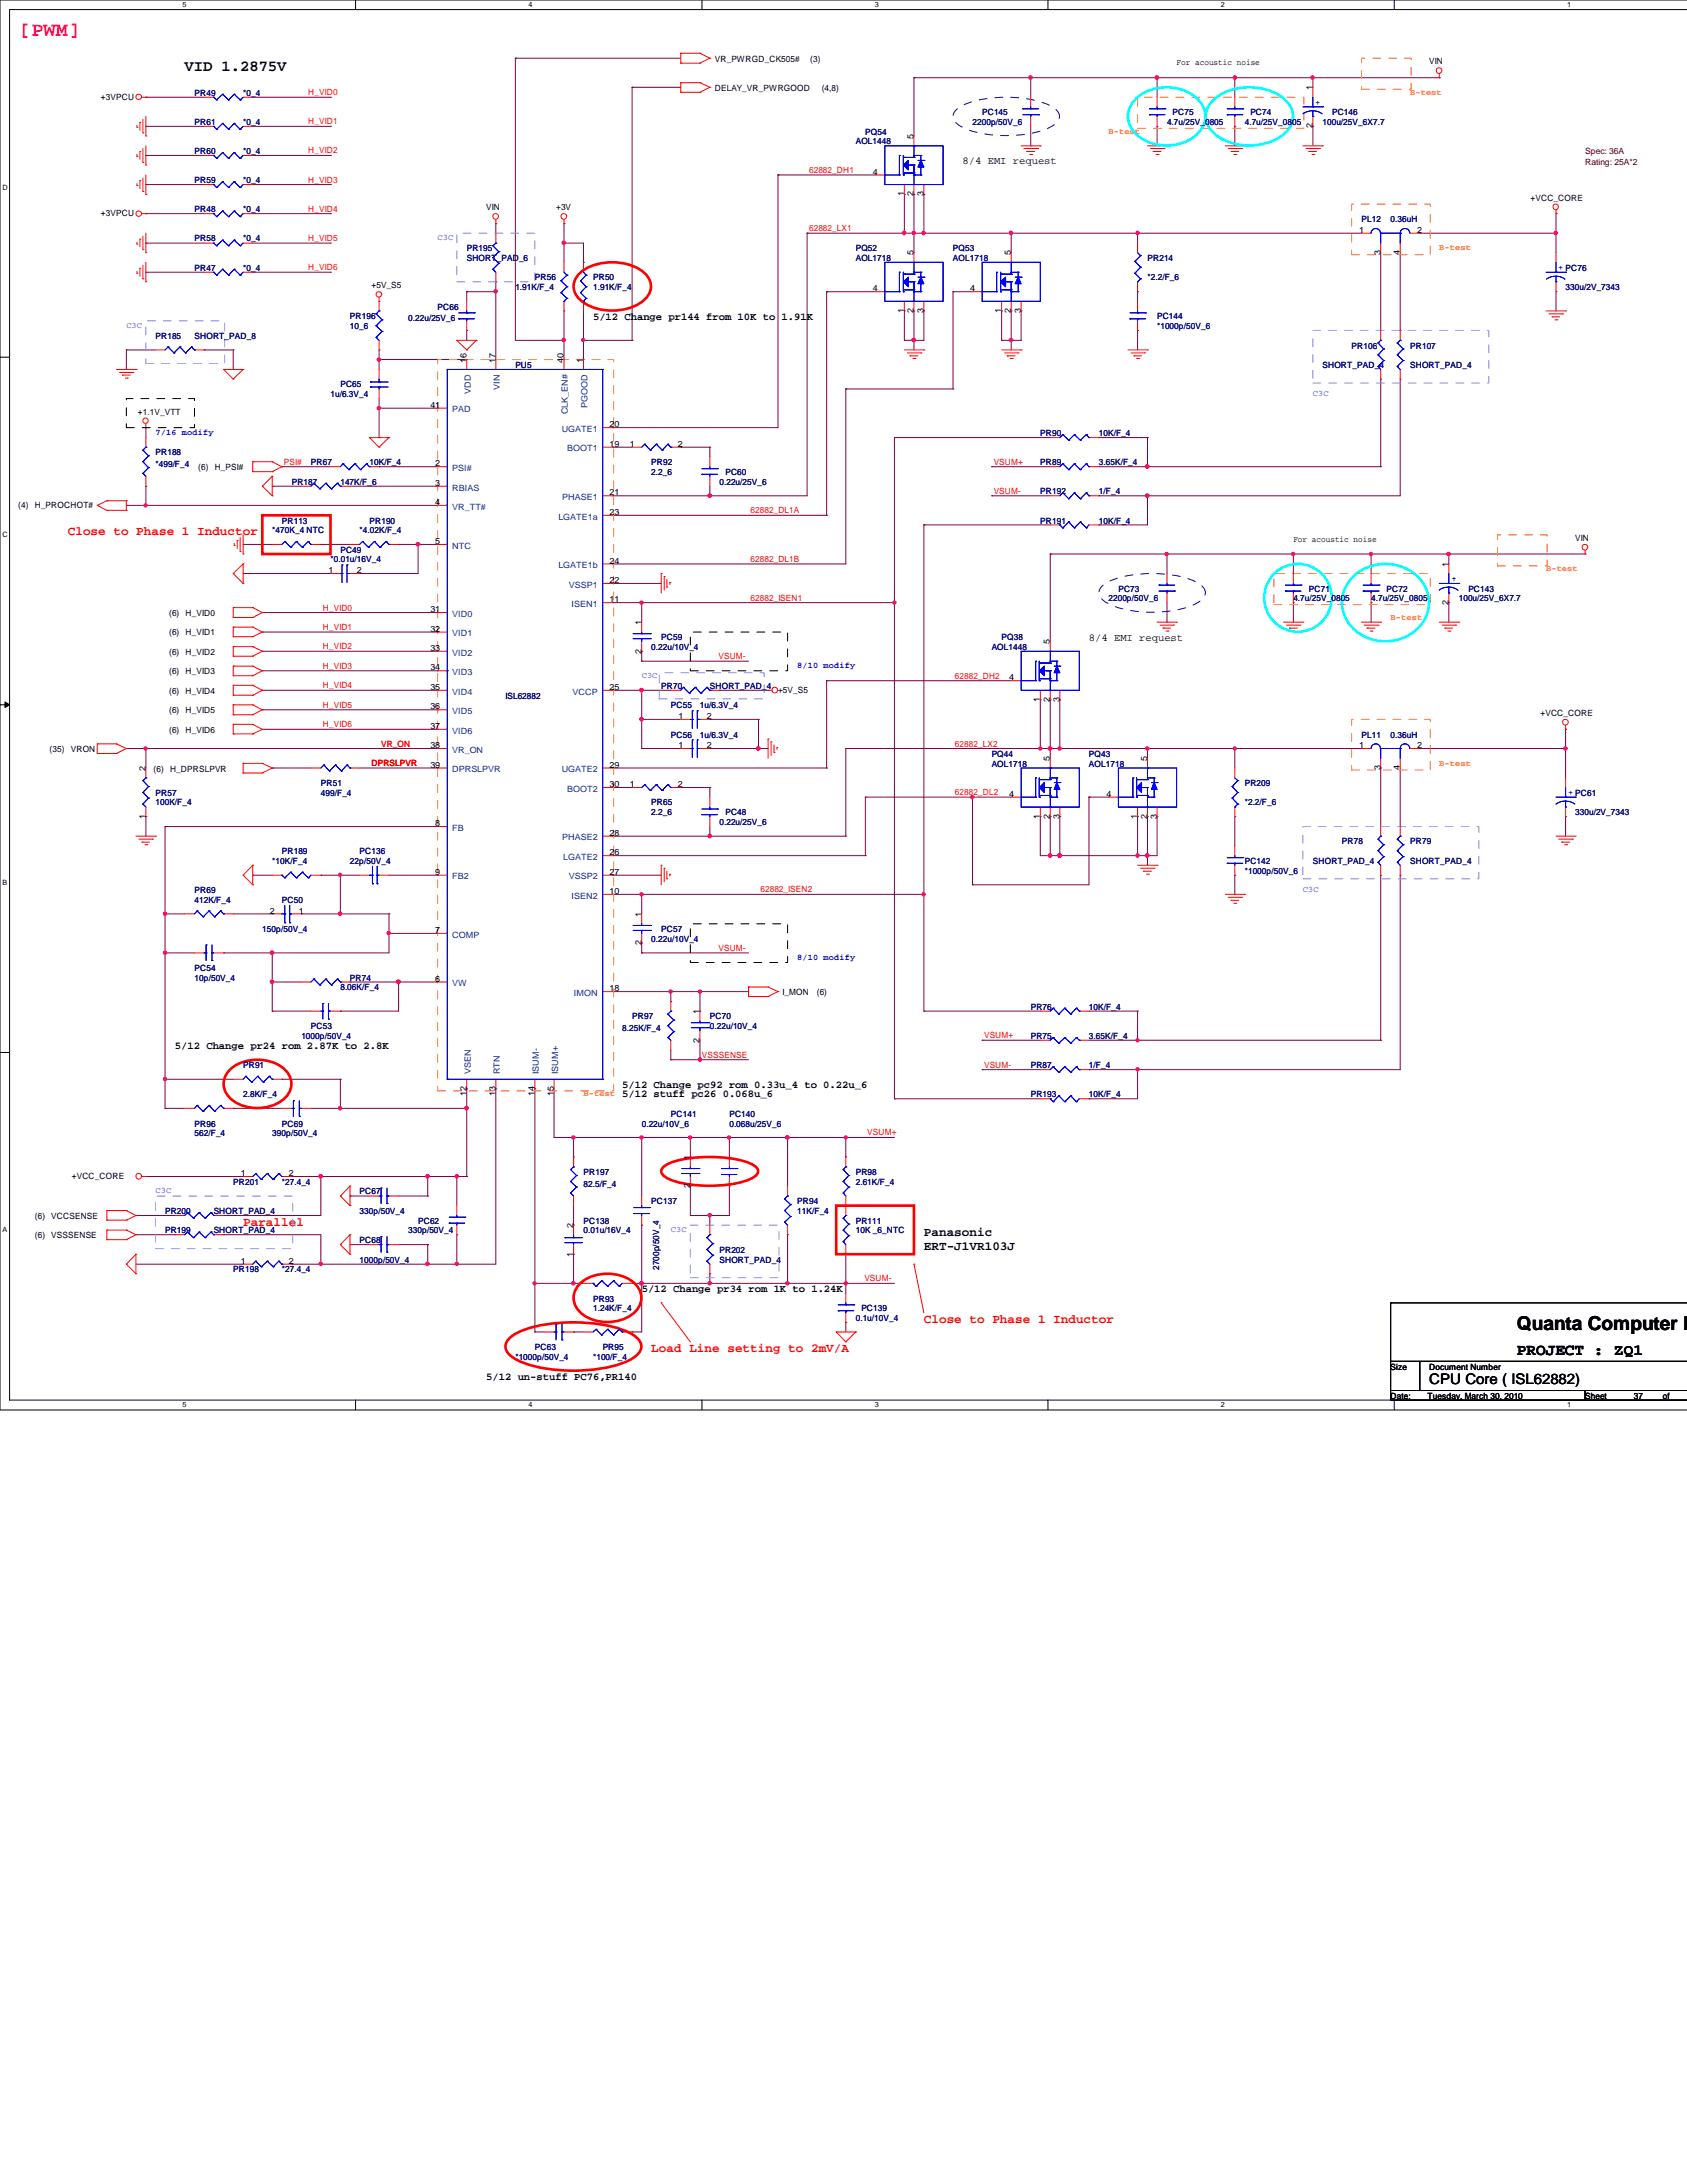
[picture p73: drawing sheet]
<svg xmlns="http://www.w3.org/2000/svg" width="216mm" height="279mm" viewBox="0 0 216 279" stroke-linecap="round" stroke-linejoin="round" font-family="sans-serif">
<defs><g id="words">
<text font-size="2.6" fill="#ff0080" x="2.5" y="4.6">[PWM]</text>
<text font-size="2.5" x="194.1" y="170.3">Quanta Computer In</text>
<text font-size="2.1" x="194.1" y="173.4">PROJECT :</text>
<g font-size="2">
<text x="23.6" y="9.1">VID 1.2875V</text>
<text x="206.6" y="173.4">ZQ1</text>
</g>
<text font-size="1.9" x="182.9" y="177.2">CPU Core ( ISL62882)</text>
<g font-size="1.6" fill="#f00">
<text x="8.7" y="68.5">Close to Phase 1 Inductor</text>
<text x="31.1" y="156.9">Parallel</text>
<text x="83.4" y="173.1">Load Line setting to 2mV/A</text>
<text x="118.2" y="169.4">Close to Phase 1 Inductor</text>
</g>
<g font-size="1.6">
<text x="118.2" y="158.2">Panasonic</text>
<text x="118.2" y="160">ERT-J1VR103J</text>
</g>
<g font-size="1.4">
<text x="123.2" y="21">8/4 EMI request</text>
<text x="75.9" y="40.9">5/12 Change pr144 from 10K to 1.91K</text>
<text x="139.4" y="82">8/4 EMI request</text>
<text x="22.4" y="134.2">5/12 Change pr24 rom 2.87K to 2.8K</text>
<text x="79.6" y="139.2">5/12 Change pc92 rom 0.33u_4 to 0.22u_6</text>
<text x="79.6" y="140.5">5/12 stuff pc26 0.068u_6</text>
<text x="82.1" y="165.4">5/12 Change pr34 rom 1K to 1.24K</text>
<text x="62.2" y="176.6">5/12 un-stuff PC76,PR140</text>
</g>
<g font-size="1.1">
<text x="91.5" y="11.6">DELAY_VR_PWRGOOD</text>
<text x="91.5" y="7.9">VR_PWRGD_CK505#</text>
<text x="103.7" y="7.9">(3)</text>
<text x="105.2" y="11.6">(4,8)</text>
<text x="150.6" y="8.4">For acoustic noise</text>
<text x="168" y="11.6" transform="rotate(-90 168 11.6)">1</text>
<text x="182.9" y="8.3">VIN</text>
<text x="12.9" y="12.7">+3VPCU</text>
<text x="116.9" y="17.8" transform="rotate(-90 116.9 17.8)">5</text>
<text x="168" y="16.4" transform="rotate(-90 168 16.4)">2</text>
<text x="111.7" y="22.4">4</text>
<text x="12.9" y="27.7">+3VPCU</text>
<text x="62.2" y="26.9">VIN</text>
<text x="71.2" y="26.9">+3V</text>
<text x="115.7" y="25.1" transform="rotate(-90 115.7 25.1)">1</text>
<text x="116.9" y="25.1" transform="rotate(-90 116.9 25.1)">2</text>
<text x="118.2" y="25.1" transform="rotate(-90 118.2 25.1)">3</text>
<text x="173.9" y="29.8">1</text>
<text x="181.4" y="29.8">2</text>
<text x="195.9" y="25.7">+VCC_CORE</text>
<text x="116.9" y="32.7" transform="rotate(-90 116.9 32.7)">5</text>
<text x="129.4" y="32.7" transform="rotate(-90 129.4 32.7)">5</text>
<text x="176.7" y="32.6" transform="rotate(-90 176.7 32.6)">3</text>
<text x="179.2" y="32.6" transform="rotate(-90 179.2 32.6)">4</text>
<text x="47.5" y="36.9">+5V_S5</text>
<text x="111.7" y="37.3">4</text>
<text x="115.7" y="40.1" transform="rotate(-90 115.7 40.1)">1</text>
<text x="116.9" y="40.1" transform="rotate(-90 116.9 40.1)">2</text>
<text x="118.2" y="40.1" transform="rotate(-90 118.2 40.1)">3</text>
<text x="124.2" y="37.3">4</text>
<text x="128.1" y="40.1" transform="rotate(-90 128.1 40.1)">1</text>
<text x="129.4" y="40.1" transform="rotate(-90 129.4 40.1)">2</text>
<text x="130.6" y="40.1" transform="rotate(-90 130.6 40.1)">3</text>
<text x="59.7" y="46.4" transform="rotate(-90 59.7 46.4)">16</text>
<text x="63.4" y="46.4" transform="rotate(-90 63.4 46.4)">17</text>
<text x="72.1" y="46.4" transform="rotate(-90 72.1 46.4)">40</text>
<text x="74.6" y="46.4" transform="rotate(-90 74.6 46.4)">1</text>
<text x="17.7" y="53.1">+1.1V_VTT</text>
<text x="55.1" y="52.2">41</text>
<text x="55.7" y="59.7">2</text>
<text x="78" y="57.2">19</text>
<text x="78" y="54.7">20</text>
<text x="80.6" y="57.2">1</text>
<text x="86.7" y="57.2">2</text>
<text x="2.3" y="65">(4)</text>
<text x="4.4" y="65">H_PROCHOT#</text>
<text x="25.4" y="60.2">(6)</text>
<text x="27.5" y="60.2">H_PSI#</text>
<text x="55.7" y="64.6">4</text>
<text x="55.7" y="62.2">3</text>
<text x="78" y="63.4">21</text>
<text x="78" y="65.9">23</text>
<text x="55.7" y="69.6">5</text>
<text x="165.5" y="69.4">For acoustic noise</text>
<text x="201.6" y="69.3">VIN</text>
<text x="42" y="73.4">1</text>
<text x="45.7" y="73.4">2</text>
<text x="78" y="74.6">22</text>
<text x="78" y="72.1">24</text>
<text x="78" y="77.1">11</text>
<text x="185.4" y="77.4" transform="rotate(-90 185.4 77.4)">2</text>
<text x="185.4" y="72.5" transform="rotate(-90 185.4 72.5)">1</text>
<text x="21.6" y="78.8">(6)</text>
<text x="21.6" y="81.3">(6)</text>
<text x="21.6" y="83.8">(6)</text>
<text x="23.7" y="78.8">H_VID0</text>
<text x="23.7" y="81.3">H_VID1</text>
<text x="23.7" y="83.8">H_VID2</text>
<text x="55.1" y="83.3">33</text>
<text x="55.1" y="80.9">32</text>
<text x="55.1" y="78.4">31</text>
<text x="82.1" y="83.7" transform="rotate(-90 82.1 83.7)">2</text>
<text x="82.1" y="80" transform="rotate(-90 82.1 80)">1</text>
<text x="134.4" y="82.5" transform="rotate(-90 134.4 82.5)">5</text>
<text x="21.6" y="86.3">(6)</text>
<text x="21.6" y="88.8">(6)</text>
<text x="23.7" y="86.3">H_VID3</text>
<text x="23.7" y="88.8">H_VID4</text>
<text x="55.1" y="88.3">35</text>
<text x="55.1" y="85.8">34</text>
<text x="78" y="88.3">25</text>
<text x="99.6" y="88.6">+5V_S5</text>
<text x="129.2" y="87.1">4</text>
<text x="133.1" y="89.9" transform="rotate(-90 133.1 89.9)">1</text>
<text x="134.4" y="89.9" transform="rotate(-90 134.4 89.9)">2</text>
<text x="135.6" y="89.9" transform="rotate(-90 135.6 89.9)">3</text>
<text x="21.6" y="91.3">(6)</text>
<text x="21.6" y="93.8">(6)</text>
<text x="23.7" y="91.3">H_VID5</text>
<text x="23.7" y="93.8">H_VID6</text>
<text x="55.1" y="90.8">36</text>
<text x="55.1" y="95.8">38</text>
<text x="55.1" y="93.3">37</text>
<text x="86.8" y="92">1</text>
<text x="86.8" y="95.8">1</text>
<text x="90.5" y="92">2</text>
<text x="90.5" y="95.8">2</text>
<text x="173.9" y="95.8">1</text>
<text x="181.4" y="95.8">2</text>
<text x="197.1" y="91.7">+VCC_CORE</text>
<text x="6.3" y="96.3">(35)</text>
<text x="9.1" y="96.3">VRON</text>
<text x="18.6" y="98.7" transform="rotate(-90 18.6 98.7)">2</text>
<text x="19.6" y="98.8">(6)</text>
<text x="21.8" y="98.8">H_DPRSLPVR</text>
<text x="55.1" y="98.3">39</text>
<text x="78" y="98.3">29</text>
<text x="78" y="100.8">30</text>
<text x="80.6" y="100.8">1</text>
<text x="86.7" y="100.8">2</text>
<text x="129.2" y="102">4</text>
<text x="134.4" y="97.4" transform="rotate(-90 134.4 97.4)">5</text>
<text x="141.6" y="102">4</text>
<text x="146.8" y="97.4" transform="rotate(-90 146.8 97.4)">5</text>
<text x="176.7" y="98.6" transform="rotate(-90 176.7 98.6)">3</text>
<text x="179.2" y="98.6" transform="rotate(-90 179.2 98.6)">4</text>
<text x="18.6" y="104.8" transform="rotate(-90 18.6 104.8)">1</text>
<text x="55.7" y="105.7">8</text>
<text x="78" y="107">28</text>
<text x="133.1" y="104.8" transform="rotate(-90 133.1 104.8)">1</text>
<text x="134.4" y="104.8" transform="rotate(-90 134.4 104.8)">2</text>
<text x="135.6" y="104.8" transform="rotate(-90 135.6 104.8)">3</text>
<text x="145.5" y="104.8" transform="rotate(-90 145.5 104.8)">1</text>
<text x="146.8" y="104.8" transform="rotate(-90 146.8 104.8)">2</text>
<text x="148" y="104.8" transform="rotate(-90 148 104.8)">3</text>
<text x="55.7" y="112">9</text>
<text x="78" y="112">27</text>
<text x="78" y="109.5">26</text>
<text x="34.5" y="116.9">2</text>
<text x="38.2" y="116.9">1</text>
<text x="55.7" y="119.4">7</text>
<text x="78" y="114.4">10</text>
<text x="82.1" y="117.3" transform="rotate(-90 82.1 117.3)">1</text>
<text x="55.7" y="125.6">6</text>
<text x="82.1" y="121" transform="rotate(-90 82.1 121)">2</text>
<text x="78" y="126.9">18</text>
<text x="89.5" y="129.8" transform="rotate(-90 89.5 129.8)">1</text>
<text x="100.2" y="127.4">I_MON</text>
<text x="104.5" y="127.4">(6)</text>
<text x="89.5" y="133.4" transform="rotate(-90 89.5 133.4)">2</text>
<text x="59.7" y="140.3" transform="rotate(-90 59.7 140.3)">12</text>
<text x="63.4" y="140.3" transform="rotate(-90 63.4 140.3)">13</text>
<text x="68.4" y="140.3" transform="rotate(-90 68.4 140.3)">14</text>
<text x="70.9" y="140.3" transform="rotate(-90 70.9 140.3)">15</text>
<text x="88.3" y="148.5" transform="rotate(-90 88.3 148.5)">1</text>
<text x="4.4" y="156">(6)</text>
<text x="6.6" y="156">VCCSENSE</text>
<text x="9.2" y="150.9">+VCC_CORE</text>
<text x="30.8" y="150.5">1</text>
<text x="37" y="150.5">2</text>
<text x="88.3" y="152.1" transform="rotate(-90 88.3 152.1)">2</text>
<text x="4.4" y="158.5">(6)</text>
<text x="6.6" y="158.5">VSSSENSE</text>
<text x="30.8" y="161.8">1</text>
<text x="37" y="161.8">2</text>
<text x="73.4" y="160.8" transform="rotate(-90 73.4 160.8)">1</text>
<text x="73.4" y="157.1" transform="rotate(-90 73.4 157.1)">2</text>
<text x="178" y="175.3">Size</text>
<text x="178" y="179">Date:</text>
<text x="182.7" y="179">Tuesday, March 30, 2010</text>
<text x="182.9" y="175.3">Document Number</text>
<text x="202.9" y="179">Sheet</text>
<text x="209.1" y="179">37</text>
<text x="212.8" y="179">of</text>
</g>
<g font-size="1.1" fill="#000080">
<text x="24.9" y="12.2">PR49</text>
<text x="24.9" y="16">PR61</text>
<text x="31.1" y="12.2">*0_4</text>
<text x="31.1" y="16">*0_4</text>
<text x="110.7" y="17.2">PQ54</text>
<text x="124.5" y="16">2200p/50V_6</text>
<text x="125.7" y="14.7">PC145</text>
<text x="149.4" y="16">4.7u/25V_0805</text>
<text x="150.1" y="14.7">PC75</text>
<text x="159.3" y="16">4.7u/25V_0805</text>
<text x="160" y="14.7">PC74</text>
<text x="169.2" y="16">100u/25V_6X7.7</text>
<text x="170.5" y="14.7">PC146</text>
<text x="24.9" y="23.5">PR59</text>
<text x="24.9" y="19.7">PR60</text>
<text x="31.1" y="23.5">*0_4</text>
<text x="31.1" y="19.7">*0_4</text>
<text x="109.5" y="18.5">AOL1448</text>
<text x="24.9" y="27.2">PR48</text>
<text x="31.1" y="27.2">*0_4</text>
<text x="174.2" y="28.4">PL12</text>
<text x="178" y="28.4">0.36uH</text>
<text x="24.9" y="30.9">PR58</text>
<text x="24.9" y="34.6">PR47</text>
<text x="31.1" y="30.9">*0_4</text>
<text x="31.1" y="34.6">*0_4</text>
<text x="59.7" y="32.2">PR195</text>
<text x="59.7" y="33.4">SHORT_PAD_6</text>
<text x="68.5" y="35.9">PR56</text>
<text x="75.9" y="35.9">PR50</text>
<text x="109.5" y="32.2">PQ52</text>
<text x="109.5" y="33.4">AOL1718</text>
<text x="122" y="32.2">PQ53</text>
<text x="122" y="33.4">AOL1718</text>
<text x="146.9" y="33.4">PR214</text>
<text x="146.9" y="35.9">*2.2/F_6</text>
<text x="44.8" y="40.9">PR196</text>
<text x="52.2" y="41.1">0.22u/25V_6</text>
<text x="56" y="39.6">PC66</text>
<text x="66" y="37.1">1.91K/F_4</text>
<text x="75.9" y="37.1">1.91K/F_4</text>
<text x="148.1" y="40.9">PC144</text>
<text x="200.4" y="37.1">330u/2V_7343</text>
<text x="19.9" y="43.3">PR185</text>
<text x="24.9" y="43.3">SHORT_PAD_8</text>
<text x="44.8" y="42.1">10_6</text>
<text x="66" y="47.1">PU5</text>
<text x="148.1" y="42.1">*1000p/50V_6</text>
<text x="169.2" y="47.1">SHORT_PAD_4</text>
<text x="173" y="44.6">PR106</text>
<text x="180.5" y="44.6">PR107</text>
<text x="180.5" y="47.1">SHORT_PAD_4</text>
<text x="42.3" y="50.8">1u/6.3V_4</text>
<text x="43.6" y="49.6">PC65</text>
<text x="19.9" y="58.3">PR188</text>
<text x="19.9" y="59.8">*499/F_4</text>
<text x="39.8" y="59.5">PR67</text>
<text x="47.3" y="59.5">10K/F_4</text>
<text x="83.4" y="59.5">PR92</text>
<text x="133.1" y="55.8">PR90</text>
<text x="133.1" y="59.5">PR89</text>
<text x="140.6" y="55.8">10K/F_4</text>
<text x="140.6" y="59.5">3.65K/F_4</text>
<text x="37.3" y="62">PR187</text>
<text x="43.6" y="62">147K/F_6</text>
<text x="83.4" y="60.8">2.2_6</text>
<text x="92.1" y="62">0.22u/25V_6</text>
<text x="92.8" y="60.8">PC60</text>
<text x="133.1" y="63.3">PR192</text>
<text x="140.6" y="63.3">1/F_4</text>
<text x="34.8" y="68.2">*470K_4 NTC</text>
<text x="36.1" y="67">PR113</text>
<text x="42.3" y="72">*0.01u/16V_4</text>
<text x="43.6" y="70.7">PC49</text>
<text x="46" y="68.2">*4.02K/F_4</text>
<text x="47.3" y="67">PR190</text>
<text x="133.1" y="67">PR191</text>
<text x="140.6" y="67">10K/F_4</text>
<text x="141.9" y="77">2200p/50V_6</text>
<text x="143.1" y="75.7">PC73</text>
<text x="165.5" y="77">4.7u/25V_0805</text>
<text x="167.5" y="75.7">PC71</text>
<text x="175.5" y="77">4.7u/25V_0805</text>
<text x="177.5" y="75.7">PC72</text>
<text x="186.7" y="77">100u/25V_6X7.7</text>
<text x="187.9" y="75.7">PC143</text>
<text x="83.4" y="83.2">0.22u/10V_4</text>
<text x="84.6" y="82">PC59</text>
<text x="126.9" y="83.2">AOL1448</text>
<text x="128.2" y="82">PQ38</text>
<text x="64.7" y="89.4">ISL62882</text>
<text x="84.6" y="88.2">PR70</text>
<text x="90.8" y="88.2">SHORT_PAD_4</text>
<text x="85.9" y="90.6">PC55</text>
<text x="85.9" y="94.4">PC56</text>
<text x="89.6" y="90.6">1u/6.3V_4</text>
<text x="89.6" y="94.4">1u/6.3V_4</text>
<text x="174.2" y="94.4">PL11</text>
<text x="178" y="94.4">0.36uH</text>
<text x="19.9" y="101.9">PR57</text>
<text x="41.1" y="100.6">PR51</text>
<text x="41.1" y="101.9">499/F_4</text>
<text x="126.9" y="96.9">PQ44</text>
<text x="126.9" y="98.1">AOL1718</text>
<text x="139.4" y="96.9">PQ43</text>
<text x="139.4" y="98.1">AOL1718</text>
<text x="159.3" y="100.6">PR209</text>
<text x="19.9" y="103.1">100K/F_4</text>
<text x="83.4" y="103.1">PR65</text>
<text x="83.4" y="104.4">2.2_6</text>
<text x="92.1" y="105.6">0.22u/25V_6</text>
<text x="92.8" y="104.4">PC48</text>
<text x="159.3" y="103.1">*2.2/F_6</text>
<text x="201.6" y="104.4">330u/2V_7343</text>
<text x="34.8" y="110.6">*10K/F_4</text>
<text x="36.1" y="109.3">PR189</text>
<text x="44.8" y="110.6">22p/50V_4</text>
<text x="46" y="109.3">PC136</text>
<text x="159.3" y="110.6">PC142</text>
<text x="159.3" y="111.8">*1000p/50V_6</text>
<text x="168" y="110.6">SHORT_PAD_4</text>
<text x="171.7" y="108.1">PR78</text>
<text x="180.5" y="108.1">PR79</text>
<text x="180.5" y="110.6">SHORT_PAD_4</text>
<text x="24.9" y="114.3">PR69</text>
<text x="24.9" y="115.5">412K/F_4</text>
<text x="33.6" y="119.3">150p/50V_4</text>
<text x="36.1" y="115.5">PC50</text>
<text x="84.6" y="119.3">PC57</text>
<text x="24.9" y="124.2">PC54</text>
<text x="24.9" y="125.5">10p/50V_4</text>
<text x="44.8" y="125.5">PR74</text>
<text x="83.4" y="120.5">0.22u/10V_4</text>
<text x="39.8" y="131.7">PC53</text>
<text x="43.6" y="126.7">8.06K/F_4</text>
<text x="79.6" y="132">8.25K/F_4</text>
<text x="80.9" y="130.5">PR97</text>
<text x="90.8" y="130.5">PC70</text>
<text x="90.8" y="131.7">0.22u/10V_4</text>
<text x="131.9" y="129.2">PR76</text>
<text x="139.4" y="129.2">10K/F_4</text>
<text x="31.1" y="136.7">PR91</text>
<text x="38.6" y="133">1000p/50V_4</text>
<text x="131.9" y="136.7">PR87</text>
<text x="131.9" y="133">PR75</text>
<text x="139.4" y="136.7">1/F_4</text>
<text x="139.4" y="133">3.65K/F_4</text>
<text x="31.1" y="140.4">2.8K/F_4</text>
<text x="85.9" y="142.9">PC141</text>
<text x="93.3" y="142.9">PC140</text>
<text x="131.9" y="140.4">PR193</text>
<text x="139.4" y="140.4">10K/F_4</text>
<text x="24.9" y="144.2">PR96</text>
<text x="24.9" y="145.4">562/F_4</text>
<text x="34.8" y="145.4">390p/50V_4</text>
<text x="36.1" y="144.2">PC69</text>
<text x="82.1" y="144.2">0.22u/10V_6</text>
<text x="93.3" y="144.2">0.068u/25V_6</text>
<text x="21.1" y="155.4">PR200</text>
<text x="27.3" y="155.4">SHORT_PAD_4</text>
<text x="29.8" y="151.6">PR201</text>
<text x="36.1" y="151.6">*27.4_4</text>
<text x="46" y="152.9">PC67</text>
<text x="46" y="155.4">330p/50V_4</text>
<text x="74.7" y="150.4">PR197</text>
<text x="74.7" y="151.9">82.5/F_4</text>
<text x="83.4" y="154.1">PC137</text>
<text x="102" y="154.1">PR94</text>
<text x="102" y="155.4">11K/F_4</text>
<text x="109.5" y="150.4">PR98</text>
<text x="109.5" y="151.6">2.61K/F_4</text>
<text x="21.1" y="157.9">PR199</text>
<text x="27.3" y="157.9">SHORT_PAD_4</text>
<text x="46" y="159.1">PC68</text>
<text x="46" y="161.6">1000p/50V_4</text>
<text x="52.2" y="157.9">330p/50V_4</text>
<text x="53.5" y="156.6">PC62</text>
<text x="74.7" y="156.6">PC138</text>
<text x="74.7" y="157.9">0.01u/16V_4</text>
<text x="92.1" y="160.4">PR202</text>
<text x="92.1" y="161.6">SHORT_PAD_4</text>
<text x="109.5" y="156.6">PR111</text>
<text x="109.5" y="157.9">10K _6_NTC</text>
<text x="29.8" y="162.9">PR198</text>
<text x="36.1" y="162.9">*27.4_4</text>
<text x="75.9" y="166.6">PR93</text>
<text x="75.9" y="167.8">1.24K/F_4</text>
<text x="84.4" y="162.5" transform="rotate(-90 84.4 162.5)">2700p/50V_4</text>
<text x="110.2" y="167.8">PC139</text>
<text x="68.5" y="172.8">PC63</text>
<text x="77.1" y="172.8">PR95</text>
<text x="109.5" y="169.1">0.1u/10V_4</text>
<text x="66" y="174">*1000p/50V_4</text>
<text x="75.9" y="174">*100/F_4</text>
</g>
<g font-size="1.1" fill="#f00">
<text x="39.5" y="12.2">H_VID0</text>
<text x="39.5" y="15.9">H_VID1</text>
<text x="39.5" y="23.4">H_VID3</text>
<text x="39.5" y="19.6">H_VID2</text>
<text x="103.5" y="22.1">62882_DH1</text>
<text x="39.5" y="27.1">H_VID4</text>
<text x="103.5" y="29.6">62882_LX1</text>
<text x="39.5" y="30.9">H_VID5</text>
<text x="39.5" y="34.6">H_VID6</text>
<text x="36.3" y="59.5">PSI#</text>
<text x="127.2" y="59.5">VSUM+</text>
<text x="96.1" y="65.7">62882_DL1A</text>
<text x="127.2" y="63.2">VSUM-</text>
<text x="96.1" y="71.9">62882_DL1B</text>
<text x="96.1" y="76.9">62882_ISEN1</text>
<text x="41.3" y="78.1">H_VID0</text>
<text x="41.3" y="80.6">H_VID1</text>
<text x="41.3" y="83.1">H_VID2</text>
<text x="41.3" y="85.6">H_VID3</text>
<text x="41.3" y="88.1">H_VID4</text>
<text x="91.9" y="84.4">VSUM-</text>
<text x="122.2" y="86.9">62882_DH2</text>
<text x="41.3" y="90.6">H_VID5</text>
<text x="41.3" y="93.1">H_VID6</text>
<text x="48.8" y="95.5">VR_ON</text>
<text x="122.2" y="95.5">62882_LX2</text>
<text x="47.5" y="98">DPRSLPVR</text>
<text x="122.2" y="101.8">62882_DL2</text>
<text x="97.3" y="114.2">62882_ISEN2</text>
<text x="91.9" y="121.7">VSUM-</text>
<text x="89.8" y="135.4">VSSSENSE</text>
<text x="125.9" y="132.9">VSUM+</text>
<text x="125.9" y="136.7">VSUM-</text>
<text x="111" y="145.3">VSUM+</text>
<text x="110.6" y="164">VSUM-</text>
</g>
<g font-size="1.1" fill="#ff8000">
<text x="141.9" y="17.1">B-test</text>
<text x="180.5" y="12.1">B-test</text>
<text x="184.2" y="32">B-test</text>
<text x="197.9" y="73.1">B-test</text>
<text x="178" y="79.3">B-test</text>
<text x="184.2" y="98">B-test</text>
<text x="74.7" y="140.3">B-test</text>
</g>
<g font-size="1.1" fill="#00f">
<text x="168.4" y="13.4">+</text>
<text x="199.5" y="34.5">+ PC76</text>
<text x="19.9" y="55.7">7/16 modify</text>
<text x="185.8" y="74.3">+</text>
<text x="102" y="85.6">8/10 modify</text>
<text x="200.7" y="101.7">+ PC61</text>
<text x="102" y="122.9">8/10 modify</text>
</g>
<g font-size="1.1" fill="#400000">
<text x="202.9" y="19.7">Spec: 36A</text>
<text x="202.9" y="21.1">Rating: 25A*2</text>
</g>
<g font-size="1.1" fill="#8080ff">
<text x="56" y="30.8">C3C</text>
<text x="16.2" y="42">C3C</text>
<text x="168" y="50.7">C3C</text>
<text x="82.1" y="86.8">C3C</text>
<text x="166.8" y="114.2">C3C</text>
<text x="19.9" y="152.7">C3C</text>
<text x="85.9" y="157.7">C3C</text>
</g>
<g font-size="1.1" fill="#004080">
<text x="57.9" y="52.8">PAD</text>
<text x="60.2" y="50.4" transform="rotate(-90 60.2 50.4)">VDD</text>
<text x="64" y="49.9" transform="rotate(-90 64 49.9)">VIN</text>
<text x="72.7" y="53" transform="rotate(-90 72.7 53)">CLK_EN#</text>
<text x="75.2" y="52.2" transform="rotate(-90 75.2 52.2)">PGOOD</text>
<text x="71.9" y="55.3">UGATE1</text>
<text x="72.6" y="57.8">BOOT1</text>
<text x="57.9" y="65.2">VR_TT#</text>
<text x="57.9" y="62.8">RBIAS</text>
<text x="57.9" y="60.3">PSI#</text>
<text x="72" y="64">PHASE1</text>
<text x="57.9" y="70.2">NTC</text>
<text x="71.5" y="66.5">LGATE1a</text>
<text x="71.5" y="72.7">LGATE1b</text>
<text x="72.8" y="75.2">VSSP1</text>
<text x="73.2" y="77.7">ISEN1</text>
<text x="57.9" y="83.9">VID2</text>
<text x="57.9" y="81.4">VID1</text>
<text x="57.9" y="79">VID0</text>
<text x="57.9" y="88.9">VID4</text>
<text x="57.9" y="86.4">VID3</text>
<text x="73.3" y="88.9">VCCP</text>
<text x="57.9" y="91.4">VID5</text>
<text x="57.9" y="93.9">VID6</text>
<text x="57.9" y="96.4">VR_ON</text>
<text x="57.9" y="98.8">DPRSLPVR</text>
<text x="71.9" y="98.8">UGATE2</text>
<text x="72.6" y="101.3">BOOT2</text>
<text x="57.9" y="106.3">FB</text>
<text x="72" y="107.6">PHASE2</text>
<text x="57.9" y="112.6">FB2</text>
<text x="72.1" y="110.1">LGATE2</text>
<text x="72.8" y="112.6">VSSP2</text>
<text x="73.2" y="115">ISEN2</text>
<text x="57.9" y="120">COMP</text>
<text x="57.9" y="126.2">VW</text>
<text x="73.4" y="127.5">IMON</text>
<text x="60.2" y="137.5" transform="rotate(-90 60.2 137.5)">VSEN</text>
<text x="64" y="137.5" transform="rotate(-90 64 137.5)">RTN</text>
<text x="69" y="137.5" transform="rotate(-90 69 137.5)">ISUM-</text>
<text x="71.4" y="137.5" transform="rotate(-90 71.4 137.5)">ISUM+</text>
</g>
<g font-size=".9">
<text x="23.4" y=".9">5</text>
<text x="67.6" y=".9">4</text>
<text x="112" y=".9">3</text>
<text x="156.3" y=".9">2</text>
<text x="200.6" y=".9">1</text>
<text x=".3" y="24.3">D</text>
<text x=".3" y="68.7">C</text>
<text x=".3" y="113.2">B</text>
<text x=".3" y="157.7">A</text>
<text x="23.4" y="180.1">5</text>
<text x="67.6" y="180.1">4</text>
<text x="112" y="180.1">3</text>
<text x="156.3" y="180.1">2</text>
<text x="200.6" y="180.1">1</text>
</g>
</g></defs>
<path d="M215.9 0h-215.9v180.5h215.9M215.9 1.2h-214.7v178h214.7" fill="none" stroke="#000" stroke-width=".13"/>
<g fill="#fff">
<path d="M23.4 .1h.5v1h-.5z"/>
<path d="M23.4 179.3h.5v1h-.5z"/>
</g>
<path d="M45.5 0v1.2M45.5 179.2v1.2" fill="none" stroke="#000" stroke-width=".13"/>
<g fill="#fff">
<path d="M67.6 .1h.6v1h-.6z"/>
<path d="M67.6 179.3h.6v1h-.6z"/>
</g>
<path d="M89.8 0v1.2M89.8 179.2v1.2" fill="none" stroke="#000" stroke-width=".13"/>
<g fill="#fff">
<path d="M112 .1h.5v1h-.5z"/>
<path d="M112 179.3h.5v1h-.5z"/>
</g>
<path d="M134.1 0v1.2M134.1 179.2v1.2" fill="none" stroke="#000" stroke-width=".13"/>
<g fill="#fff">
<path d="M156.3 .1h.5v1h-.5z"/>
<path d="M156.3 179.3h.5v1h-.5z"/>
</g>
<path d="M178.4 0v1.2M178.4 179.2v1.2" fill="none" stroke="#000" stroke-width=".13"/>
<g fill="#fff">
<path d="M200.6 .1h.5v1h-.5z"/>
<path d="M200.6 179.3h.5v1h-.5z"/>
<path d="M.3 23.5h.7v1h-.7z"/>
<path d="M.3 67.9h.7v1.1h-.7z"/>
</g>
<path d="M0 45.7h1.2" fill="none" stroke="#000" stroke-width=".13"/>
<path d="M.3 112.4h.6v1.1h-.6z" fill="#fff"/>
<path d="M0 90.2h1.2M.6 89.8l.6 .4-.6 .4z" fill="none" stroke="#000" stroke-width=".13"/>
<path d="M.6 89.8l.6 .4-.6 .4z" fill="#000"/>
<path d="M.3 156.9h.6v1h-.6z" fill="#fff"/>
<path d="M0 134.7h1.2" fill="none" stroke="#000" stroke-width=".13"/>
<path d="M74.7 39.8v3.8M74.7 43.6h.1" fill="none" stroke="#800040" stroke-width=".13"/>
<path d="M74.5 43.4h.3v.1v.2h-.2h-.1z" fill-rule="evenodd" fill="#f0f"/>
<path d="M74.5 43.4h.3v.1v.2h-.2h-.1z" fill="none" stroke="#f0f" stroke-width=".13"/>
<path d="M66 7.5h.1M66 7.5v36.1M66 7.5h21.1M80.9 11.2h.1M80.9 11.2v32.4M80.9 11.2h6.2M72.2 43.6h.1M72.2 43.6v2.4M74.7 46h.1M80.9 43.6h.1M80.9 43.6h-6.2v2.4" fill="none" stroke="#800040" stroke-width=".13"/>
<path d="M72 43.4h.3l.1 .1-.1 .2h-.2h-.1z" fill-rule="evenodd" fill="#f0f"/>
<path d="M72 43.4h.3l.1 .1-.1 .2h-.2h-.1z" fill="none" stroke="#f0f" stroke-width=".13"/>
<path d="M59.7 37.3h.1M59.7 37.3v1.3M63.5 28.6h.1M63.5 37.3h.1M63.5 28.6v1.2M63.5 37.3v8.7M72.2 39.8h.1M72.2 39.8v3.8M74.7 33.6h.1M74.7 31.1v2.5M66 43.6h6.2M72.2 43.6h.1" fill="none" stroke="#800040" stroke-width=".13"/>
<path d="M63.3 37.1h.3l.1 .2-.1 .1-.2 .1-.1-.1z" fill-rule="evenodd" fill="#f0f"/>
<path d="M63.3 37.1h.3l.1 .2-.1 .1-.2 .1-.1-.1z" fill="none" stroke="#f0f" stroke-width=".13"/>
<path d="M59.7 37.3h.1M63.5 36.1h.1M63.5 36.1v1.2h-3.8M72.2 31.1h.1M72.2 31.1v2.5M72.2 31.1h2.5M59.7 42.3h.1M59.7 42.3v1.3" fill="none" stroke="#800040" stroke-width=".13"/>
<path d="M72 30.9h.3l.1 .2-.1 .1-.2 .1-.1-.1z" fill-rule="evenodd" fill="#f0f"/>
<path d="M72 30.9h.3l.1 .2-.1 .1-.2 .1-.1-.1z" fill="none" stroke="#f0f" stroke-width=".13"/>
<path d="M72.2 28.6h.1M72.2 28.6v2.5M36.1 59.7h.1M36.1 59.7h6.2M16.2 64.7h.1M16.2 64.7h39.8M18.7 62.2h.1M18.7 64.7h.1M18.7 62.2v2.5M34.8 62.2h.1M34.8 62.2h3.8" fill="none" stroke="#800040" stroke-width=".13"/>
<path d="M18.5 64.5h.3v.2v.1l-.2 .1-.1-.1z" fill-rule="evenodd" fill="#f0f"/>
<path d="M18.5 64.5h.3v.2v.1l-.2 .1-.1-.1z" fill="none" stroke="#f0f" stroke-width=".13"/>
<path d="M31.1 73.4h.1M31.1 73.4h11.2M53.5 69.7h.1M53.5 69.7v3.7" fill="none" stroke="#800040" stroke-width=".13"/>
<path d="M53.3 69.5h.3l.1 .1-.1 .2-.1 .1-.2-.1z" fill-rule="evenodd" fill="#f0f"/>
<path d="M53.3 69.5h.3l.1 .1-.1 .2-.1 .1-.2-.1z" fill="none" stroke="#f0f" stroke-width=".13"/>
<g fill="none" stroke="#800040" stroke-width=".13">
<path d="M31.1 69.7h.1M31.1 69.7h3.7M41.1 69.7h.1M41.1 69.7h3.7M46 73.4h.1M46 73.4h7.5M51 69.7h.1M51 69.7h5M53.5 69.7h.1M16.2 95.8h2.5M18.7 95.8h.1M18.7 95.8v2.5"/>
<path d="M34.8 98.3h.1M34.8 98.3h5M18.7 104.5h.1M18.7 104.5v2.5M43.6 138.1h.1M43.6 138.1v3.8M43.6 141.9h.1M43.6 141.9h16.1"/>
</g>
<path d="M59.5 141.7h.4v.1v.2l-.2 .1-.2-.1z" fill-rule="evenodd" fill="#f0f"/>
<path d="M59.5 141.7h.4v.1v.2l-.2 .1-.2-.1z" fill="none" stroke="#f0f" stroke-width=".13"/>
<path d="M43.4 141.7h.3v.1v.2l-.2 .1-.1-.1z" fill-rule="evenodd" fill="#f0f"/>
<path d="M43.4 141.7h.3v.1v.2l-.2 .1-.1-.1z" fill="none" stroke="#f0f" stroke-width=".13"/>
<path d="M21.1 105.8h.1M21.1 117h.1M21.1 105.8v16.2M21.1 117h2.5M49.8 119.5h.1M49.8 119.5v2.5h-15M21.1 138.1h.1M21.1 122h.1M21.1 138.1v3.8M21.1 122h3.8M34.8 122h.1" fill="none" stroke="#800040" stroke-width=".13"/>
<path d="M21 116.8h.3v.1v.2l-.2 .1-.1-.1z" fill-rule="evenodd" fill="#f0f"/>
<path d="M21 116.8h.3v.1v.2l-.2 .1-.1-.1z" fill="none" stroke="#f0f" stroke-width=".13"/>
<path d="M43.6 117h.1M43.6 117h6.2" fill="none" stroke="#800040" stroke-width=".13"/>
<path d="M43.4 116.8h.3v.1v.2l-.2 .1-.1-.1z" fill-rule="evenodd" fill="#f0f"/>
<path d="M43.4 116.8h.3v.1v.2l-.2 .1-.1-.1z" fill="none" stroke="#f0f" stroke-width=".13"/>
<path d="M34.8 125.7h.1M34.8 122h.1M34.8 125.7h3.8M34.8 122v3.7M43.6 129.4h.1M43.6 129.4h7.4" fill="none" stroke="#800040" stroke-width=".13"/>
<path d="M34.6 125.5h.4l.1 .1-.1 .2-.2 .1-.2-.1z" fill-rule="evenodd" fill="#f0f"/>
<path d="M34.6 125.5h.4l.1 .1-.1 .2-.2 .1-.2-.1z" fill="none" stroke="#f0f" stroke-width=".13"/>
<path d="M34.6 121.8h.4l.1 .1-.1 .2-.2 .1-.2-.1z" fill-rule="evenodd" fill="#f0f"/>
<path d="M34.6 121.8h.4l.1 .1-.1 .2-.2 .1-.2-.1z" fill="none" stroke="#f0f" stroke-width=".13"/>
<path d="M34.8 129.4h.1M34.8 129.4h5M51 125.7h.1M51 125.7v3.7M21.1 141.9h.1M21.1 141.9h2.5" fill="none" stroke="#800040" stroke-width=".13"/>
<path d="M50.8 125.5h.3l.1 .1-.1 .2-.1 .1-.2-.1z" fill-rule="evenodd" fill="#f0f"/>
<path d="M50.8 125.5h.3l.1 .1-.1 .2-.1 .1-.2-.1z" fill="none" stroke="#f0f" stroke-width=".13"/>
<path d="M34.8 125.7h.1M34.8 125.7v3.7M51 125.7h.1M51 125.7h5" fill="none" stroke="#800040" stroke-width=".13"/>
<path d="M50.8 125.5h.3l.1 .1-.1 .2-.1 .1-.2-.1z" fill-rule="evenodd" fill="#f0f"/>
<path d="M50.8 125.5h.3l.1 .1-.1 .2-.1 .1-.2-.1z" fill="none" stroke="#f0f" stroke-width=".13"/>
<path d="M49.8 119.5h.1M49.8 119.5h6.2M21.1 138.1h.1M21.1 138.1h8.7M28.6 122h.1M28.6 122h6.2M36.1 138.1h.1M36.1 138.1h7.5M44.8 125.7h.1M44.8 125.7h6.2M29.8 141.9h.1M29.8 141.9h6.3" fill="none" stroke="#800040" stroke-width=".13"/>
<path d="M49.6 119.3h.3l.1 .1-.1 .2-.2 .1-.1-.1z" fill-rule="evenodd" fill="#f0f"/>
<path d="M49.6 119.3h.3l.1 .1-.1 .2-.2 .1-.1-.1z" fill="none" stroke="#f0f" stroke-width=".13"/>
<path d="M21.1 105.8h.1M21.1 105.8h34.9M43.6 112h.1M43.6 112v5M49.8 117h.1M49.8 117v2.5" fill="none" stroke="#800040" stroke-width=".13"/>
<path d="M43.4 111.8h.3v.2v.1l-.2 .1-.1-.1z" fill-rule="evenodd" fill="#f0f"/>
<path d="M43.4 111.8h.3v.2v.1l-.2 .1-.1-.1z" fill="none" stroke="#f0f" stroke-width=".13"/>
<g fill="none" stroke="#800040" stroke-width=".13">
<path d="M32.3 112h.1M32.3 112h2.5M38.6 117h.1M38.6 117h5M41.1 112h.1M41.1 112h4.9M43.6 112h.1M37.3 150.6h3.8M41.1 150.6h.1M44.8 153.1h.1M44.8 159.3h.1M44.8 153.1h2.5"/>
<path d="M44.8 159.3h2.5M58.5 150.6h.1M58.5 158h.1M58.5 150.6v3.7M58.5 158v3.8"/>
</g>
<path d="M40.9 150.4h.3l.1 .1-.1 .2-.2 .1-.1-.1z" fill-rule="evenodd" fill="#f0f"/>
<path d="M40.9 150.4h.3l.1 .1-.1 .2-.2 .1-.1-.1z" fill="none" stroke="#f0f" stroke-width=".13"/>
<path d="M63.5 139.4h.1M63.5 139.4v22.4h-5M58.5 150.6h1.2M59.7 150.6h.1M41.1 161.8h.1M41.1 161.8h13.6M58.5 161.8h.1" fill="none" stroke="#800040" stroke-width=".13"/>
<path d="M58.3 161.6h.3l.1 .2-.1 .1-.1 .1-.2-.1z" fill-rule="evenodd" fill="#f0f"/>
<path d="M58.3 161.6h.3l.1 .2-.1 .1-.1 .1-.2-.1z" fill="none" stroke="#f0f" stroke-width=".13"/>
<path d="M51 159.3h3.7M51 153.1h3.7M54.7 159.3h.1M54.7 153.1h.1M54.7 150.6h.1M54.7 150.6v2.5M54.7 159.3v2.5M54.7 150.6h3.8M58.5 150.6h.1" fill="none" stroke="#800040" stroke-width=".13"/>
<path d="M58.3 150.4h.3l.1 .1-.1 .2-.1 .1-.2-.1z" fill-rule="evenodd" fill="#f0f"/>
<path d="M58.3 150.4h.3l.1 .1-.1 .2-.1 .1-.2-.1z" fill="none" stroke="#f0f" stroke-width=".13"/>
<path d="M54.7 161.8h.1M54.7 161.8h3.8" fill="none" stroke="#800040" stroke-width=".13"/>
<path d="M54.5 161.6h.4v.2v.1l-.2 .1-.2-.1z" fill-rule="evenodd" fill="#f0f"/>
<path d="M54.5 161.6h.4v.2v.1l-.2 .1-.2-.1z" fill="none" stroke="#f0f" stroke-width=".13"/>
<path d="M18.7 150.6h.1M18.7 150.6h12.4M28.6 155.6h.1M41.1 150.6h.1M41.1 150.6h13.6M41.1 150.6v5h-12.5M54.7 150.6h.1" fill="none" stroke="#800040" stroke-width=".13"/>
<path d="M54.5 150.4h.4v.1v.2l-.2 .1-.2-.1z" fill-rule="evenodd" fill="#f0f"/>
<path d="M54.5 150.4h.4v.1v.2l-.2 .1-.2-.1z" fill="none" stroke="#f0f" stroke-width=".13"/>
<path d="M28.6 158h.1M28.6 158h12.5v3.8M41.1 161.8h.1" fill="none" stroke="#800040" stroke-width=".13"/>
<path d="M40.9 161.6h.3l.1 .2-.1 .1-.2 .1-.1-.1z" fill-rule="evenodd" fill="#f0f"/>
<path d="M40.9 161.6h.3l.1 .2-.1 .1-.2 .1-.1-.1z" fill="none" stroke="#f0f" stroke-width=".13"/>
<g fill="none" stroke="#800040" stroke-width=".13">
<path d="M59.7 139.4h.1M59.7 139.4v11.2M68.5 139.4h.1M68.5 139.4v24.9M17.4 155.6h5M17.4 158h5M22.4 155.6h.1M22.4 158h.1M39.8 141.9h3.8M43.6 141.9h.1M59.7 141.9h.1M73.4 156.8h.1"/>
<path d="M73.4 154.3v2.5M17.4 161.8h13.7M31.1 161.8h.1M37.3 161.8h.1M37.3 161.8h3.8"/>
</g>
<path d="M68.3 164.1h.2l.1 .2-.1 .1-.1 .1-.1-.1z" fill-rule="evenodd" fill="#f0f"/>
<path d="M68.3 164.1h.2l.1 .2-.1 .1-.1 .1-.1-.1z" fill="none" stroke="#f0f" stroke-width=".13"/>
<path d="M73.4 145.6h.1M73.4 148.1h.1M73.4 145.6h8.7M73.4 145.6v2.5M68.5 170.5h.1M68.5 170.5h1.2" fill="none" stroke="#800040" stroke-width=".13"/>
<path d="M73.2 145.4h.3l.1 .2-.1 .1-.1 .1-.2-.1z" fill-rule="evenodd" fill="#f0f"/>
<path d="M73.2 145.4h.3l.1 .2-.1 .1-.1 .1-.2-.1z" fill="none" stroke="#f0f" stroke-width=".13"/>
<path d="M68.5 164.3h.1M73.4 160.5h.1M73.4 160.5v3.8h-4.9" fill="none" stroke="#800040" stroke-width=".13"/>
<path d="M73.2 164.1h.3l.1 .2-.1 .1-.1 .1-.2-.1z" fill-rule="evenodd" fill="#f0f"/>
<path d="M73.2 164.1h.3l.1 .2-.1 .1-.1 .1-.2-.1z" fill="none" stroke="#f0f" stroke-width=".13"/>
<g fill="none" stroke="#800040" stroke-width=".13">
<path d="M82.1 145.6h.1M82.1 156.8h.1M82.1 145.6v7.5M82.1 156.8v13.7h-1.2M68.5 164.3h.1M68.5 164.3v6.2M73.4 164.3h.1M73.4 170.5h.1M73.4 164.3h1.3M73.4 170.5h1.3M80.9 164.3h.1M80.9 170.5h.1"/>
<path d="M80.9 164.3h1.2M82.1 164.3h.1"/>
</g>
<path d="M81.9 164.1h.4v.2v.1l-.2 .1-.2-.1z" fill-rule="evenodd" fill="#f0f"/>
<path d="M81.9 164.1h.4v.2v.1l-.2 .1-.2-.1z" fill="none" stroke="#f0f" stroke-width=".13"/>
<path d="M82.1 145.6h.1M82.1 145.6h6.2" fill="none" stroke="#800040" stroke-width=".13"/>
<path d="M88.2 145.4h.3l.1 .2-.1 .1-.2 .1-.1-.1z" fill-rule="evenodd" fill="#f0f"/>
<path d="M88.2 145.4h.3l.1 .2-.1 .1-.2 .1-.1-.1z" fill="none" stroke="#f0f" stroke-width=".13"/>
<path d="M81.9 145.4h.4v.2v.1l-.2 .1-.2-.1z" fill-rule="evenodd" fill="#f0f"/>
<path d="M81.9 145.4h.4v.2v.1l-.2 .1-.2-.1z" fill="none" stroke="#f0f" stroke-width=".13"/>
<path d="M88.3 148.1h.1M88.3 145.6v2.5M93.3 145.6h.1M93.3 145.6v2.5M93.3 145.6h7.5" fill="none" stroke="#800040" stroke-width=".13"/>
<path d="M100.6 145.4h.3l.1 .2-.1 .1-.1 .1-.2-.1z" fill-rule="evenodd" fill="#f0f"/>
<path d="M100.6 145.4h.3l.1 .2-.1 .1-.1 .1-.2-.1z" fill="none" stroke="#f0f" stroke-width=".13"/>
<path d="M93.1 145.4h.3l.1 .2-.1 .1-.1 .1-.2-.1z" fill-rule="evenodd" fill="#f0f"/>
<path d="M93.1 145.4h.3l.1 .2-.1 .1-.1 .1-.2-.1z" fill="none" stroke="#f0f" stroke-width=".13"/>
<path d="M90.8 164.3h.1M90.8 164.3h10" fill="none" stroke="#800040" stroke-width=".13"/>
<path d="M100.6 164.1h.3l.1 .2-.1 .1-.1 .1-.2-.1z" fill-rule="evenodd" fill="#f0f"/>
<path d="M100.6 164.1h.3l.1 .2-.1 .1-.1 .1-.2-.1z" fill="none" stroke="#f0f" stroke-width=".13"/>
<path d="M90.7 164.1h.3l.1 .2-.1 .1-.2 .1-.1-.1z" fill-rule="evenodd" fill="#f0f"/>
<path d="M90.7 164.1h.3l.1 .2-.1 .1-.2 .1-.1-.1z" fill="none" stroke="#f0f" stroke-width=".13"/>
<path d="M88.3 151.8h.1M88.3 151.8v3.8M90.8 155.6h.1M90.8 155.6h2.5M90.8 163h.1M90.8 163v1.3" fill="none" stroke="#800040" stroke-width=".13"/>
<path d="M90.7 155.4h.3l.1 .1-.1 .2h-.2h-.1z" fill-rule="evenodd" fill="#f0f"/>
<path d="M90.7 155.4h.3l.1 .1-.1 .2h-.2h-.1z" fill="none" stroke="#f0f" stroke-width=".13"/>
<path d="M88.3 155.6h.1M88.3 155.6h2.5M90.8 155.6h.1M90.8 155.6v1.2M93.3 151.8h.1M93.3 151.8v3.8M100.8 145.6h.1M100.8 145.6v6.2M108.2 148.1h.1M108.2 145.6v2.5" fill="none" stroke="#800040" stroke-width=".13"/>
<path d="M100.6 145.4h.3l.1 .2-.1 .1-.1 .1-.2-.1z" fill-rule="evenodd" fill="#f0f"/>
<path d="M100.6 145.4h.3l.1 .2-.1 .1-.1 .1-.2-.1z" fill="none" stroke="#f0f" stroke-width=".13"/>
<path d="M100.8 145.6h.1M100.8 145.6h7.4M108.2 160.5h.1M108.2 160.5v3.8" fill="none" stroke="#800040" stroke-width=".13"/>
<path d="M108.1 164.1h.3l.1 .2-.1 .1-.2 .1-.1-.1z" fill-rule="evenodd" fill="#f0f"/>
<path d="M108.1 164.1h.3l.1 .2-.1 .1-.2 .1-.1-.1z" fill="none" stroke="#f0f" stroke-width=".13"/>
<path d="M100.8 158h.1M100.8 158v6.3M108.2 145.6h.1M108.2 145.6h6.3M100.8 164.3h.1M100.8 164.3h7.4M108.2 164.3h.1M108.2 169.2h.1M108.2 164.3v1.2M108.2 169.2v1.3" fill="none" stroke="#800040" stroke-width=".13"/>
<path d="M108.1 145.4h.3l.1 .2-.1 .1-.2 .1-.1-.1z" fill-rule="evenodd" fill="#f0f"/>
<path d="M108.1 145.4h.3l.1 .2-.1 .1-.2 .1-.1-.1z" fill="none" stroke="#f0f" stroke-width=".13"/>
<g fill="none" stroke="#800040" stroke-width=".13">
<path d="M117 9.9h.1M117 9.9v7.5M99.6 22.4h.1M99.6 22.4v32.3M118.2 29.8h.1M118.2 29.8h27.4M122 37.3h.1M122 37.3v12.5M122 37.3h2.5M129.4 29.8h.1M199.1 37.3h.1M199.1 27.3h.1"/>
<path d="M199.1 27.3v2.5M199.1 37.3v2.5M122 49.8h.1M108.2 164.3h.1M108.2 164.3h6.3"/>
</g>
<path d="M145.4 29.6h.3l.1 .2-.1 .2-.1 .1-.2-.1z" fill-rule="evenodd" fill="#f0f"/>
<path d="M145.4 29.6h.3l.1 .2-.1 .2-.1 .1-.2-.1z" fill="none" stroke="#f0f" stroke-width=".13"/>
<path d="M129.2 29.6h.3l.1 .2-.1 .2-.1 .1-.2-.1z" fill-rule="evenodd" fill="#f0f"/>
<path d="M129.2 29.6h.3l.1 .2-.1 .2-.1 .1-.2-.1z" fill="none" stroke="#f0f" stroke-width=".13"/>
<path d="M115.7 24.9h.1M115.7 29.8h.1M115.7 24.9v4.9M117 24.9h.1M117 24.9v4.9h-1.3M145.6 29.8h.1M145.6 29.8v1.3M145.6 42.3h.1M145.6 42.3v2.5" fill="none" stroke="#800040" stroke-width=".13"/>
<path d="M115.5 29.6h.4l.1 .2-.1 .2-.2 .1-.2-.1z" fill-rule="evenodd" fill="#f0f"/>
<path d="M115.5 29.6h.4l.1 .2-.1 .2-.2 .1-.2-.1z" fill="none" stroke="#f0f" stroke-width=".13"/>
<path d="M168 16.2h.1M168 16.2v2.5M118.2 24.9h.1M118.2 24.9v4.9" fill="none" stroke="#800040" stroke-width=".13"/>
<path d="M118 29.6h.3l.1 .2-.1 .2-.1 .1-.2-.1z" fill-rule="evenodd" fill="#f0f"/>
<path d="M118 29.6h.3l.1 .2-.1 .2-.1 .1-.2-.1z" fill="none" stroke="#f0f" stroke-width=".13"/>
<path d="M179.2 48.5h.1M179.2 48.5v15h-32.3M146.9 63.5h.1" fill="none" stroke="#800040" stroke-width=".13"/>
<path d="M146.7 63.3h.3l.1 .1-.1 .2-.2 .1-.1-.1z" fill-rule="evenodd" fill="#f0f"/>
<path d="M146.7 63.3h.3l.1 .1-.1 .2-.2 .1-.1-.1z" fill="none" stroke="#f0f" stroke-width=".13"/>
<path d="M148.1 9.9h.1M148.1 9.9h9.9M158 9.9h.1M158 9.9v2.5" fill="none" stroke="#800040" stroke-width=".13"/>
<path d="M147.9 9.8h.3l.1 .1-.1 .2-.2 .1-.1-.1z" fill-rule="evenodd" fill="#f0f"/>
<path d="M147.9 9.8h.3l.1 .1-.1 .2-.2 .1-.1-.1z" fill="none" stroke="#f0f" stroke-width=".13"/>
<path d="M158 9.9h.1M158 9.9h10M168 9.9h.1M168 9.9v1.3" fill="none" stroke="#800040" stroke-width=".13"/>
<path d="M157.9 9.8h.3v.1v.2l-.2 .1-.1-.1z" fill-rule="evenodd" fill="#f0f"/>
<path d="M157.9 9.8h.3v.1v.2l-.2 .1-.1-.1z" fill="none" stroke="#f0f" stroke-width=".13"/>
<path d="M148.1 16.2h.1M148.1 16.2v2.5M158 16.2h.1M158 16.2v2.5M130.7 39.8h.1M130.7 39.8v3.8M129.4 43.6h.1M129.4 43.6v1.2M176.7 48.5h.1M176.7 48.5v11.2M126.9 63.5h.1M126.9 63.5h7.5" fill="none" stroke="#800040" stroke-width=".13"/>
<path d="M129.2 43.4h.3l.1 .1-.1 .2h-.1h-.2z" fill-rule="evenodd" fill="#f0f"/>
<path d="M129.2 43.4h.3l.1 .1-.1 .2h-.1h-.2z" fill="none" stroke="#f0f" stroke-width=".13"/>
<g fill="none" stroke="#800040" stroke-width=".13">
<path d="M148.1 9.9h.1M148.1 9.9v2.5M115.7 39.8h.1M115.7 39.8v3.8M117 29.8h.1M117 39.8h.1M117 29.8v2.5M117 39.8v3.8M128.2 39.8h.1M128.2 39.8v3.8M129.4 39.8h.1M129.4 29.8h.1"/>
<path d="M129.4 29.8v2.5M129.4 39.8v3.8M145.6 37.3h.1M145.6 37.3v1.3M199.1 29.8h.1M199.1 29.8v2.5M115.7 43.6h.1M115.7 43.6h2.5M117 43.6h.1M128.2 43.6h.1M128.2 43.6h2.5M129.4 43.6h.1"/>
<path d="M140.6 67.2h.1M140.6 67.2h6.3"/>
</g>
<path d="M116.8 43.4h.3l.1 .1-.1 .2h-.2h-.1z" fill-rule="evenodd" fill="#f0f"/>
<path d="M116.8 43.4h.3l.1 .1-.1 .2h-.2h-.1z" fill="none" stroke="#f0f" stroke-width=".13"/>
<path d="M131.9 9.9h.1M131.9 9.9h16.2M117 29.8h.1M117 29.8h1.2M118.2 39.8h.1M118.2 39.8v3.8" fill="none" stroke="#800040" stroke-width=".13"/>
<path d="M116.8 29.6h.3l.1 .2-.1 .2-.2 .1-.1-.1z" fill-rule="evenodd" fill="#f0f"/>
<path d="M116.8 29.6h.3l.1 .2-.1 .2-.2 .1-.1-.1z" fill="none" stroke="#f0f" stroke-width=".13"/>
<path d="M18.7 95.8h.1M18.7 95.8h37.3" fill="none" stroke="#800040" stroke-width=".13"/>
<path d="M18.5 95.6h.3v.2v.1l-.2 .1-.1-.1z" fill-rule="evenodd" fill="#f0f"/>
<path d="M18.5 95.6h.3v.2v.1l-.2 .1-.1-.1z" fill="none" stroke="#f0f" stroke-width=".13"/>
<path d="M99.6 22.4h.1M99.6 22.4h12.4M78.4 54.7h.1M78.4 57.2h.1M78.4 54.7h21.2M78.4 57.2h2.5M87.1 57.2h.1M87.1 57.2h3.7M90.8 57.2h.1M90.8 57.2v1.3M78.4 63.5h.1M78.4 63.5h12.4" fill="none" stroke="#800040" stroke-width=".13"/>
<path d="M90.7 63.3h.3l.1 .1-.1 .2-.2 .1-.1-.1z" fill-rule="evenodd" fill="#f0f"/>
<path d="M90.7 63.3h.3l.1 .1-.1 .2-.2 .1-.1-.1z" fill="none" stroke="#f0f" stroke-width=".13"/>
<path d="M103.3 29.8h.1M103.3 29.8v33.7h-12.5M105.8 37.3h.1M105.8 37.3h6.2M105.8 37.3v28.7M108.2 49.8h.1M108.2 49.8v22.4M117 43.6h.1M117 43.6v1.2M90.8 63.5h.1" fill="none" stroke="#800040" stroke-width=".13"/>
<path d="M116.8 43.4h.3l.1 .1-.1 .2h-.2h-.1z" fill-rule="evenodd" fill="#f0f"/>
<path d="M116.8 43.4h.3l.1 .1-.1 .2h-.2h-.1z" fill="none" stroke="#f0f" stroke-width=".13"/>
<path d="M78.4 74.7h.1M78.4 74.7h6.2M82.1 77.1h.1M82.1 77.1h32.4" fill="none" stroke="#800040" stroke-width=".13"/>
<path d="M114.3 77h.3l.1 .1-.1 .2h-.1h-.2z" fill-rule="evenodd" fill="#f0f"/>
<path d="M114.3 77h.3l.1 .1-.1 .2h-.1h-.2z" fill="none" stroke="#f0f" stroke-width=".13"/>
<path d="M81.9 77h.4v.1v.2h-.2h-.2z" fill-rule="evenodd" fill="#f0f"/>
<path d="M81.9 77h.4v.1v.2h-.2h-.2z" fill="none" stroke="#f0f" stroke-width=".13"/>
<g fill="none" stroke="#800040" stroke-width=".13">
<path d="M126.9 59.7h.1M126.9 59.7h7.5M82.1 77.1h.1M82.1 77.1v2.5M118.2 67.2h.1M118.2 67.2h16.2M140.6 63.5h.1M140.6 63.5h6.3M146.9 63.5h.1M146.9 63.5v3.7M82.1 83.4h.1M82.1 88.3h.1"/>
<path d="M82.1 92.1h.1M82.1 83.4v1.2M82.1 88.3v3.8M82.1 88.3h3.8M82.1 92.1h5"/>
</g>
<path d="M81.9 91.9h.4v.1v.2l-.2 .1-.2-.1z" fill-rule="evenodd" fill="#f0f"/>
<path d="M81.9 91.9h.4v.1v.2l-.2 .1-.2-.1z" fill="none" stroke="#f0f" stroke-width=".13"/>
<path d="M81.9 88.2h.4v.1v.2l-.2 .1-.2-.1z" fill-rule="evenodd" fill="#f0f"/>
<path d="M81.9 88.2h.4v.1v.2l-.2 .1-.2-.1z" fill="none" stroke="#f0f" stroke-width=".13"/>
<path d="M78.4 88.3h.1M78.4 88.3h3.7M82.1 95.8h.1M82.1 92.1h.1M82.1 95.8h5M82.1 92.1v3.7M90.8 92.1h.1M90.8 92.1h6.3M97.1 92.1h.1M97.1 92.1v3.7" fill="none" stroke="#800040" stroke-width=".13"/>
<path d="M96.9 95.6h.3l.1 .2-.1 .1-.2 .1-.1-.1z" fill-rule="evenodd" fill="#f0f"/>
<path d="M96.9 95.6h.3l.1 .2-.1 .1-.2 .1-.1-.1z" fill="none" stroke="#f0f" stroke-width=".13"/>
<path d="M90.8 95.8h.1M90.8 95.8h6.3" fill="none" stroke="#800040" stroke-width=".13"/>
<path d="M96.9 95.6h.3l.1 .2-.1 .1-.2 .1-.1-.1z" fill-rule="evenodd" fill="#f0f"/>
<path d="M96.9 95.6h.3l.1 .2-.1 .1-.2 .1-.1-.1z" fill="none" stroke="#f0f" stroke-width=".13"/>
<g fill="none" stroke="#800040" stroke-width=".13">
<path d="M108.2 49.8h.1M108.2 49.8h13.8M78.4 72.2h.1M78.4 72.2h29.8M149.4 70.9h.1M149.4 70.9h16.1M92.1 88.3h.1M92.1 88.3h6.2M97.1 95.8h.1M97.1 95.8h1.2M135.6 95.8h11.3M146.9 95.8h.1"/>
<path d="M158 95.8h.1M158 95.8v2.5M124.5 102h.1M124.5 102v11.2M139.4 102h.1M139.4 102v11.2M139.4 102h2.5M146.9 109.5h.1M146.9 104.5h.1M146.9 104.5v6.2"/>
</g>
<path d="M149.2 70.8h.2l.1 .1-.1 .1-.1 .1-.1-.1z" fill-rule="evenodd" fill="#f0f"/>
<path d="M149.2 70.8h.2l.1 .1-.1 .1-.1 .1-.1-.1z" fill="none" stroke="#f0f" stroke-width=".13"/>
<path d="M200.4 93.3h.1M200.4 93.3v2.5" fill="none" stroke="#800040" stroke-width=".13"/>
<path d="M200.2 95.6h.3l.1 .2-.1 .1-.2 .1-.1-.1z" fill-rule="evenodd" fill="#f0f"/>
<path d="M200.2 95.6h.3l.1 .2-.1 .1-.2 .1-.1-.1z" fill="none" stroke="#f0f" stroke-width=".13"/>
<path d="M134.4 70.9h.1M134.4 70.9v11.2M105.8 87.1h.1M105.8 87.1h23.6M146.9 109.5h.1M146.9 109.5h1.2M179.2 112h.1M179.2 112v24.9" fill="none" stroke="#800040" stroke-width=".13"/>
<path d="M146.7 109.3h.3l.1 .2-.1 .1-.2 .1-.1-.1z" fill-rule="evenodd" fill="#f0f"/>
<path d="M146.7 109.3h.3l.1 .2-.1 .1-.2 .1-.1-.1z" fill="none" stroke="#f0f" stroke-width=".13"/>
<path d="M135.6 89.6h.1M135.6 89.6v6.2M200.4 95.8h.1M200.4 95.8v3.8M124.5 102h.1M124.5 102h4.9M148.1 104.5h.1M148.1 104.5v5" fill="none" stroke="#800040" stroke-width=".13"/>
<path d="M135.4 95.6h.4v.2v.1l-.2 .1-.2-.1z" fill-rule="evenodd" fill="#f0f"/>
<path d="M135.4 95.6h.4v.2v.1l-.2 .1-.2-.1z" fill="none" stroke="#f0f" stroke-width=".13"/>
<path d="M134.4 89.6h.1M134.4 89.6v6.2" fill="none" stroke="#800040" stroke-width=".13"/>
<path d="M134.2 95.6h.3l.1 .2-.1 .1-.1 .1-.2-.1z" fill-rule="evenodd" fill="#f0f"/>
<path d="M134.2 95.6h.3l.1 .2-.1 .1-.1 .1-.2-.1z" fill="none" stroke="#f0f" stroke-width=".13"/>
<path d="M134.4 95.8h.1M134.4 95.8v1.3" fill="none" stroke="#800040" stroke-width=".13"/>
<path d="M134.2 95.6h.3l.1 .2-.1 .1-.1 .1-.2-.1z" fill-rule="evenodd" fill="#f0f"/>
<path d="M134.2 95.6h.3l.1 .2-.1 .1-.1 .1-.2-.1z" fill="none" stroke="#f0f" stroke-width=".13"/>
<path d="M146.9 95.8h.1M146.9 95.8v1.3M145.6 109.5h.1M145.6 109.5h1.3M139.4 136.9h.1M139.4 136.9h6.2M145.6 136.9h.1M145.6 136.9v3.7h-6.2M139.4 140.6h.1" fill="none" stroke="#800040" stroke-width=".13"/>
<path d="M145.4 109.3h.3l.1 .2-.1 .1-.1 .1-.2-.1z" fill-rule="evenodd" fill="#f0f"/>
<path d="M145.4 109.3h.3l.1 .2-.1 .1-.1 .1-.2-.1z" fill="none" stroke="#f0f" stroke-width=".13"/>
<path d="M145.6 104.5h.1M145.6 104.5v5M176.7 112h.1M176.7 112v21.1M145.6 136.9h.1M145.6 136.9h33.6" fill="none" stroke="#800040" stroke-width=".13"/>
<path d="M145.4 136.7h.3l.1 .2-.1 .1-.1 .1-.2-.1z" fill-rule="evenodd" fill="#f0f"/>
<path d="M145.4 136.7h.3l.1 .2-.1 .1-.1 .1-.2-.1z" fill="none" stroke="#f0f" stroke-width=".13"/>
<path d="M133.1 104.5h.1M133.1 104.5v5h1.3M134.4 109.5h.1M200.4 104.5h.1M200.4 104.5v2.5" fill="none" stroke="#800040" stroke-width=".13"/>
<path d="M134.2 109.3h.3l.1 .2-.1 .1-.1 .1-.2-.1z" fill-rule="evenodd" fill="#f0f"/>
<path d="M134.2 109.3h.3l.1 .2-.1 .1-.1 .1-.2-.1z" fill="none" stroke="#f0f" stroke-width=".13"/>
<g fill="none" stroke="#800040" stroke-width=".13">
<path d="M103.3 29.8h.1M103.3 29.8h12.4M114.5 56h.1M114.5 56v21.1M114.5 56h19.9M133.1 89.6h.1M133.1 89.6v6.2M124.5 113.2h.1M124.5 113.2h14.9M134.4 104.5h.1M134.4 104.5v5M135.6 104.5h.1"/>
<path d="M135.6 104.5v5M158 104.5h.1M158 112h.1M158 104.5v3.7M158 112v2.5"/>
</g>
<path d="M133 95.6h.3v.2v.1l-.2 .1-.1-.1z" fill-rule="evenodd" fill="#f0f"/>
<path d="M133 95.6h.3v.2v.1l-.2 .1-.1-.1z" fill="none" stroke="#f0f" stroke-width=".13"/>
<path d="M135.6 109.5h.1M135.6 109.5h10" fill="none" stroke="#800040" stroke-width=".13"/>
<path d="M135.4 109.3h.4v.2v.1l-.2 .1-.2-.1z" fill-rule="evenodd" fill="#f0f"/>
<path d="M135.4 109.3h.4v.2v.1l-.2 .1-.2-.1z" fill="none" stroke="#f0f" stroke-width=".13"/>
<path d="M78.4 98.3h.1M78.4 98.3h27.4M105.8 98.3h.1M105.8 87.1v11.2M134.4 95.8h.1M134.4 95.8h1.2M78.4 107h.1M78.4 107h12.4" fill="none" stroke="#800040" stroke-width=".13"/>
<path d="M90.7 106.8h.3l.1 .2-.1 .2h-.2h-.1z" fill-rule="evenodd" fill="#f0f"/>
<path d="M90.7 106.8h.3l.1 .2-.1 .2h-.2h-.1z" fill="none" stroke="#f0f" stroke-width=".13"/>
<g fill="none" stroke="#800040" stroke-width=".13">
<path d="M44.8 62.2h11.2M56 62.2h.1M78.4 77.1h.1M78.4 77.1h3.7M90.8 63.5h.1M90.8 62.2v1.3M46 98.3h10M56 98.3h.1M108.2 95.8v11.2M133.1 95.8h.1M133.1 95.8h1.3M78.4 112h.1"/>
<path d="M78.4 100.8h2.5M78.4 112h6.2M78.4 109.5h32.3M80.9 100.8h.1M87.1 100.8h.1M87.1 100.8h3.7M90.8 100.8h.1M90.8 107h.1M90.8 100.8v1.2M90.8 105.8v1.2M90.8 107h17.4M108.2 107h.1"/>
<path d="M110.7 109.5h.1M110.7 102h.1M110.7 102v7.5M110.7 102h13.8M124.5 102h.1"/>
</g>
<path d="M124.3 101.9h.3v.1v.2h-.2h-.1z" fill-rule="evenodd" fill="#f0f"/>
<path d="M124.3 101.9h.3v.1v.2h-.2h-.1z" fill="none" stroke="#f0f" stroke-width=".13"/>
<path d="M78.4 114.5h3.7M82.1 114.5h.1M82.1 114.5v2.5M82.1 120.7h.1M82.1 120.7v1.3M125.7 133.1h.1M125.7 136.9h.1M125.7 133.1h7.4M125.7 136.9h7.4M114.5 140.6h.1M114.5 140.6h18.6" fill="none" stroke="#800040" stroke-width=".13"/>
<path d="M81.9 114.3h.4v.2v.1l-.2 .1-.2-.1z" fill-rule="evenodd" fill="#f0f"/>
<path d="M81.9 114.3h.4v.2v.1l-.2 .1-.2-.1z" fill="none" stroke="#f0f" stroke-width=".13"/>
<path d="M82.1 114.5h36.1M118.2 114.5h.1" fill="none" stroke="#800040" stroke-width=".13"/>
<path d="M118 114.3h.3l.1 .2-.1 .1-.1 .1-.2-.1z" fill-rule="evenodd" fill="#f0f"/>
<path d="M118 114.3h.3l.1 .2-.1 .1-.1 .1-.2-.1z" fill="none" stroke="#f0f" stroke-width=".13"/>
<path d="M114.5 77.1h.1M114.5 77.1v63.5M118.2 67.2h.1M118.2 67.2v62.2M118.2 114.5h.1M118.2 129.4h.1M118.2 129.4h14.9M82.1 164.3h.1M82.1 164.3h8.7" fill="none" stroke="#800040" stroke-width=".13"/>
<path d="M81.9 164.1h.4v.2v.1l-.2 .1-.2-.1z" fill-rule="evenodd" fill="#f0f"/>
<path d="M81.9 164.1h.4v.2v.1l-.2 .1-.2-.1z" fill="none" stroke="#f0f" stroke-width=".13"/>
<path d="M70.9 139.4v6.2M78.4 126.9h7.5M85.9 126.9h.1M70.9 145.6h.1M70.9 145.6h2.5M73.4 145.6h.1M88.3 145.6h.1M88.3 145.6h5" fill="none" stroke="#800040" stroke-width=".13"/>
<path d="M85.7 126.8h.3l.1 .1-.1 .2h-.2h-.1z" fill-rule="evenodd" fill="#f0f"/>
<path d="M85.7 126.8h.3l.1 .1-.1 .2h-.2h-.1z" fill="none" stroke="#f0f" stroke-width=".13"/>
<path d="M85.9 128.2h.1M89.6 126.9h.1M89.6 126.9h-3.7v1.3" fill="none" stroke="#800040" stroke-width=".13"/>
<path d="M89.4 126.8h.3l.1 .1-.1 .2h-.1h-.2z" fill-rule="evenodd" fill="#f0f"/>
<path d="M89.4 126.8h.3l.1 .1-.1 .2h-.1h-.2z" fill="none" stroke="#f0f" stroke-width=".13"/>
<path d="M85.9 135.6h.1M85.9 134.4v1.2M85.9 135.6h3.7M89.6 129.4h.1M89.6 135.6h.1M89.6 126.9v2.5M89.6 133.1v2.5" fill="none" stroke="#800040" stroke-width=".13"/>
<path d="M89.4 135.4h.3l.1 .2-.1 .2h-.1h-.2z" fill-rule="evenodd" fill="#f0f"/>
<path d="M89.4 135.4h.3l.1 .2-.1 .2h-.1h-.2z" fill="none" stroke="#f0f" stroke-width=".13"/>
<path d="M48.5 52.2h.1M48.5 52.2h7.5M48.5 51v1.2M56 52.2h.1M89.6 126.9h.1M89.6 135.6h.1M89.6 126.9h6.2M89.6 135.6h6.2" fill="none" stroke="#800040" stroke-width=".13"/>
<path d="M48.3 52.1h.3l.1 .1-.1 .2-.1 .1-.2-.1z" fill-rule="evenodd" fill="#f0f"/>
<path d="M48.3 52.1h.3l.1 .1-.1 .2-.1 .1-.2-.1z" fill="none" stroke="#f0f" stroke-width=".13"/>
<g fill="none" stroke="#800040" stroke-width=".13">
<path d="M48.5 56h.1M48.5 52.2v3.8M140.6 59.7h6.3M146.9 59.7h.1M33.6 78.4h22.4M56 78.4h.1M33.6 80.9h22.4M33.6 83.4h22.4M33.6 85.9h22.4M33.6 88.3h22.4M33.6 90.8h22.4M33.6 93.3h22.4"/>
<path d="M56 80.9h.1M56 83.4h.1M56 85.9h.1M56 88.3h.1M56 90.8h.1M56 93.3h.1"/>
</g>
<path d="M146.7 59.5h.3l.1 .2-.1 .2h-.2h-.1z" fill-rule="evenodd" fill="#f0f"/>
<path d="M146.7 59.5h.3l.1 .2-.1 .2h-.2h-.1z" fill="none" stroke="#f0f" stroke-width=".13"/>
<path d="M140.6 56h6.3M146.9 56h.1M146.9 59.7h.1M146.9 56v3.7M146.9 59.7h29.8M176.7 59.7h.1M139.4 133.1h6.2M145.6 133.1h.1" fill="none" stroke="#800040" stroke-width=".13"/>
<path d="M145.4 133h.3l.1 .1-.1 .2-.1 .1-.2-.1z" fill-rule="evenodd" fill="#f0f"/>
<path d="M145.4 133h.3l.1 .1-.1 .2-.1 .1-.2-.1z" fill="none" stroke="#f0f" stroke-width=".13"/>
<g fill="none" stroke="#800040" stroke-width=".13">
<path d="M48.5 46h.1M48.5 46v1.3M48.5 46h11.2M59.7 46h.1M29.8 117h5M34.8 117h.1M49.8 112h6.2M56 112h.1M139.4 129.4h6.2M145.6 129.4h.1M145.6 133.1h.1M145.6 129.4v3.7"/>
<path d="M145.6 133.1h31.1M176.7 133.1h.1"/>
</g>
<path d="M48.3 45.9h.3l.1 .1-.1 .2h-.1h-.2z" fill-rule="evenodd" fill="#f0f"/>
<path d="M48.3 45.9h.3l.1 .1-.1 .2h-.1h-.2z" fill="none" stroke="#f0f" stroke-width=".13"/>
<path d="M48.5 44.8h.1M48.5 44.8v1.2M21.1 138.1h.1M21.1 122v16.1" fill="none" stroke="#800040" stroke-width=".13"/>
<path d="M21 121.8h.3v.1v.2l-.2 .1-.1-.1z" fill-rule="evenodd" fill="#f0f"/>
<path d="M21 121.8h.3v.1v.2l-.2 .1-.1-.1z" fill="none" stroke="#f0f" stroke-width=".13"/>
<path d="M21 137.9h.3v.2v.2h-.2h-.1z" fill-rule="evenodd" fill="#f0f"/>
<path d="M21 137.9h.3v.2v.2h-.2h-.1z" fill="none" stroke="#f0f" stroke-width=".13"/>
<path d="M134.4 109.5h1.2M135.6 109.5h.1" fill="none" stroke="#800040" stroke-width=".13"/>
<path d="M135.4 109.3h.4v.2v.1l-.2 .1-.2-.1z" fill-rule="evenodd" fill="#f0f"/>
<path d="M135.4 109.3h.4v.2v.1l-.2 .1-.2-.1z" fill="none" stroke="#f0f" stroke-width=".13"/>
<path d="M108.2 95.8h.1M108.2 95.8h24.9M146.9 95.8h11.1M158 95.8h.1" fill="none" stroke="#800040" stroke-width=".13"/>
<path d="M146.7 95.6h.3l.1 .2-.1 .1-.2 .1-.1-.1z" fill-rule="evenodd" fill="#f0f"/>
<path d="M146.7 95.6h.3l.1 .2-.1 .1-.2 .1-.1-.1z" fill="none" stroke="#f0f" stroke-width=".13"/>
<g fill="none" stroke="#800040" stroke-width=".13">
<path d="M16.2 44.8h.1M16.2 47.3h.1M16.2 44.8h3.7M16.2 44.8v2.5M26.1 44.8h.1M26.1 44.8h3.7M29.8 44.8h.1M29.8 44.8v2.5M165.5 70.9h.1M165.5 70.9h10M175.5 70.9h.1M175.5 70.9v2.5"/>
<path d="M185.4 77.1h.1M185.4 77.1v2.5"/>
</g>
<path d="M165.3 70.8h.4v.1v.1l-.2 .1-.2-.1z" fill-rule="evenodd" fill="#f0f"/>
<path d="M165.3 70.8h.4v.1v.1l-.2 .1-.2-.1z" fill="none" stroke="#f0f" stroke-width=".13"/>
<path d="M175.5 70.9h.1M175.5 70.9h9.9M185.4 70.9h.1M185.4 70.9v1.3" fill="none" stroke="#800040" stroke-width=".13"/>
<path d="M185.2 70.8h.4v.1v.1l-.2 .1-.2-.1z" fill-rule="evenodd" fill="#f0f"/>
<path d="M185.2 70.8h.4v.1v.1l-.2 .1-.2-.1z" fill="none" stroke="#f0f" stroke-width=".13"/>
<path d="M175.3 70.8h.3l.1 .1-.1 .1-.2 .1-.1-.1z" fill-rule="evenodd" fill="#f0f"/>
<path d="M175.3 70.8h.3l.1 .1-.1 .1-.2 .1-.1-.1z" fill="none" stroke="#f0f" stroke-width=".13"/>
<g fill="none" stroke="#800040" stroke-width=".13">
<path d="M145.6 29.8h.1M145.6 29.8h28.6M181.7 29.8h.1M181.7 29.8h17.4M18.7 54.7h.1M18.7 54.7v1.3M48.5 59.7h.1M48.5 59.7h7.5M78.4 66h27.4M105.8 66h.1M165.5 77.1h.1M165.5 70.9h.1"/>
<path d="M165.5 70.9v2.5M165.5 77.1v2.5M175.5 77.1h.1M175.5 77.1v2.5"/>
</g>
<path d="M198.9 29.6h.3l.1 .2-.1 .2-.1 .1-.2-.1z" fill-rule="evenodd" fill="#f0f"/>
<path d="M198.9 29.6h.3l.1 .2-.1 .2-.1 .1-.2-.1z" fill="none" stroke="#f0f" stroke-width=".13"/>
<path d="M158 95.8h.1M158 95.8h16.2" fill="none" stroke="#800040" stroke-width=".13"/>
<path d="M157.9 95.6h.3v.2v.1l-.2 .1-.1-.1z" fill-rule="evenodd" fill="#f0f"/>
<path d="M157.9 95.6h.3v.2v.1l-.2 .1-.1-.1z" fill="none" stroke="#f0f" stroke-width=".13"/>
<g fill="none" stroke="#800040" stroke-width=".13">
<path d="M18.7 12.4h.1M18.7 16.2h.1M18.7 19.9h.1M18.7 12.4h7.4M18.7 16.2h7.4M18.7 19.9h7.4M32.3 12.4h10M32.3 16.2h10M32.3 19.9h10M42.3 12.4h.1M42.3 16.2h.1M42.3 19.9h.1"/>
<path d="M168 9.9h16.2M184.2 9.9h.1M18.7 23.6h.1M18.7 27.3h.1M18.7 31.1h.1M18.7 34.8h.1M18.7 23.6h7.4M18.7 27.3h7.4M18.7 31.1h7.4M18.7 34.8h7.4M32.3 23.6h10M32.3 27.3h10"/>
<path d="M32.3 31.1h10M32.3 34.8h10M42.3 23.6h.1M42.3 27.3h.1M42.3 31.1h.1M42.3 34.8h.1M181.7 95.8h.1M181.7 95.8h18.7"/>
</g>
<path d="M167.8 9.8h.3l.1 .1-.1 .2-.1 .1-.2-.1z" fill-rule="evenodd" fill="#f0f"/>
<path d="M167.8 9.8h.3l.1 .1-.1 .2-.1 .1-.2-.1z" fill="none" stroke="#f0f" stroke-width=".13"/>
<path d="M131.9 9.9h.1M131.9 9.9v2.5M176.7 32.3v10M179.2 32.3v10M176.7 42.3h.1M179.2 42.3h.1M185.4 70.9h17.5M202.9 70.9h.1M176.7 98.3h.1M176.7 98.3v7.5M179.2 98.3v7.5M179.2 105.8h.1" fill="none" stroke="#800040" stroke-width=".13"/>
<path d="M131.7 9.8h.3l.1 .1-.1 .2-.1 .1-.2-.1z" fill-rule="evenodd" fill="#f0f"/>
<path d="M131.7 9.8h.3l.1 .1-.1 .2-.1 .1-.2-.1z" fill="none" stroke="#f0f" stroke-width=".13"/>
<g fill="none" stroke="#800040" stroke-width=".13">
<path d="M117 9.9h.1M117 9.9h14.9M131.9 18.7h.1M131.9 16.2v2.5M134.4 70.9h.1M134.4 70.9h15M149.4 79.6h.1M149.4 70.9h.1M149.4 70.9v2.5M149.4 77.1v2.5M82.1 84.6h.1M82.1 84.6h13.7"/>
<path d="M82.1 122h.1M82.1 122h13.7"/>
</g>
<g fill="none" stroke="#f00" stroke-width=".13">
<path d="M17.5 16.3h.1M17.5 16v.3M17.5 19.8v.2M17.9 15.7h.1M17.9 19.4h.1M17.9 15.7v1M17.9 19.4v1M18.2 12.4h.5M18.3 17h.1M18.3 15.3v1.7M18.3 19v1.8M18.7 17.4h.1"/>
<path d="M18.7 12.4h.1M18.7 14.9v2.5M18.7 18.7v2.4M87.1 10.6h.1M87.1 11.8h.1M87.1 6.8h.1M87.1 8.1h.1M87.1 10.6h2.5M87.1 6.8v1.3M87.1 10.6v1.2M87.1 11.8h2.5M87.1 6.8h2.5"/>
<path d="M87.1 8.1h2.5M89.6 10.6h.1M89.6 11.8h.1M89.6 6.8h.1M89.6 8.1h.1M89.6 10.6l1.2 .6M89.6 6.8l1.2 .7M90.8 11.2h.1M90.8 7.5h.1M90.8 11.2l-1.2 .6M90.8 7.5l-1.2 .6M130.7 18.7h2.4"/>
<path d="M131 19h1.8M131.4 19.4h.1M131.4 19.4h1M131.8 19.8h.2M132 19.8h.1M132.8 19h.1M133.1 18.7h.1M146.9 18.7h2.5M147.2 19h1.8M147.6 19.4h.1M147.6 19.4h1M148 19.8h.2"/>
<path d="M148.2 19.8h.1M149 19h.1M149.4 18.7h.1M156.8 18.7h2.5M157.2 19h1.7M157.6 19.4h.1M157.6 19.4h.9M157.9 19.8h.3M158.2 19.8h.1M158.9 19h.1M159.3 18.7h.1M166.8 18.7h2.4"/>
<path d="M167.1 19h1.8M167.5 19.4h.1M167.5 19.4h1M167.9 19.8h.2M168.1 19.8h.1M168.9 19h.1M169.2 18.7h.1M184.2 9.9h.1M184.2 9.4v.5M17.5 35h.1M17.5 20h.1M17.5 23.7h.1"/>
<path d="M17.5 31.2h.1M17.5 23.5v.2M17.5 31v.2M17.5 34.7v.3M17.9 34.3h.1M17.9 23.1h.1M17.9 30.6h.1M17.9 23.1v1M17.9 30.6v1M17.9 34.3v1M18.2 27.3h.5M18.3 35.7h.1"/>
<path d="M18.3 20.8h.1M18.3 24.5h.1M18.3 32h.1M18.3 22.8v1.7M18.3 30.2v1.8M18.3 34v1.7M18.7 36.1h.1M18.7 21.1h.1M18.7 24.9h.1M18.7 32.3h.1M18.7 27.3h.1M18.7 22.4v2.5"/>
<path d="M18.7 29.8v2.5M18.7 33.6v2.5M48.5 38.6h.1M48.5 38.1v.5M59.7 38.6v1.2M63.5 28.6h.1M63.5 28.1v.5M72.2 28.6h.1M72.2 28.1v.5M112 37.3h1.2M115.7 38.6v1.2M117 32.3v1.3"/>
<path d="M117 38.6v1.2M118.2 38.6v1.2M197.9 39.8h2.5M199.1 27.3h.1M199.1 26.9v.4M200.4 39.8h.1M14.9 47.3h2.5M15.3 47.7h1.7M15.7 48h.1M15.7 48h1M16 48.4h.3M16.3 48.4h.1"/>
<path d="M17 47.7h.1M17.4 47.3h.1M18.7 54.7h.1M18.7 54.2v.5M28.6 47.3h.1M28.6 47.3h2.5M28.6 47.3l1.2 1.2M29.8 48.5h.1M31.1 47.3h.1M31.1 47.3l-1.3 1.2M32.3 59.1h.1M32.3 59.1h2.5"/>
<path d="M32.3 59.1v1.3M34.8 59.1h.1M34.8 59.1l1.3 .6M36.1 59.7h.1M36.1 59.7l-1.3 .7M47.3 56h.1M47.3 56h2.5M47.3 56l1.2 1.2M48.5 57.2h.1M49.8 56h.1M49.8 56l-1.3 1.2M58.5 43.6h.1"/>
<path d="M58.5 43.6h2.5M58.5 43.6l1.2 1.2M59.7 44.8h.1M59.7 41.1v1.2M61 43.6h.1M61 43.6l-1.3 1.2M90.8 58.5v1.2M115.7 44.8h2.5M116.1 45.2h1.8M116.5 45.6h.1M116.5 45.6h1M116.8 45.9h.3"/>
<path d="M117.1 45.9h.1M117.9 45.2h.1M118.2 44.8h.1M128.2 44.8h2.5M128.6 45.2h1.7M128.9 45.6h.1M128.9 45.6h1M129.3 45.9h.2M129.5 45.9h.1M130.3 45.2h.1M130.7 44.8h.1M144.4 44.8h2.5"/>
<path d="M144.7 45.2h1.8M145.1 45.6h.1M145.1 45.6h1M145.5 45.9h.2M145.7 45.9h.1M146.5 45.2h.1M146.9 44.8h.1M198.2 40.2h1.8M198.6 40.6h.1M198.6 40.6h1M199 40.9h.3M199.3 40.9h.1"/>
<path d="M200 40.2h.1M12.4 64.7h.1M12.4 64.7l1.3 .6M13.7 64.1h.1M13.7 65.3h.1M13.7 64.1l-1.3 .6M13.7 64.1h2.5M13.7 65.3h2.5M16.2 64.1h.1M16.2 65.3h.1M16.2 64.1v1.2M29.8 79h.1"/>
<path d="M29.8 77.8h.1M29.8 73.4h.1M29.8 77.8h2.5M29.8 79h2.5M29.8 77.8v1.2M29.8 73.4l1.3 1.3M30 69.8h.1M30 69.6v.2M30.4 69.2h.1M30.4 69.2v1M30.7 70.6h.1M30.7 68.8v1.8"/>
<path d="M31.1 72.2h.1M31.1 74.7h.1M31.1 70.9h.1M31.1 68.5v2.4M31.1 72.2v2.5M31.1 72.2l-1.3 1.2M32.3 77.8h.1M32.3 79h.1M32.3 60.4h.1M32.3 77.8l1.3 .6M32.3 60.4h2.5M33.6 78.4h.1"/>
<path d="M33.6 62.2h.1M33.6 78.4l-1.3 .6M33.6 62.2l1.2 1.3M34.8 60.4h.1M34.8 61h.1M34.8 63.5h.1M34.8 61v2.5M34.8 61l-1.2 1.2M84.6 73.4h.1M84.6 73.4v2.5M85 73.8h.1M85 73.8v1.7"/>
<path d="M85.3 75.1h.1M85.3 74.2v.9M85.7 74.5h.1M85.7 74.5v.3M90.8 61v1.2M148.1 79.6h2.5M150.6 79.6h.1M164.3 79.6h2.5M166.8 79.6h.1M174.2 79.6h2.5M176.7 79.6h.1M184.2 79.6h2.5"/>
<path d="M186.7 79.6h.1M202.9 70.9h.1M202.9 70.4v.5M12.4 95.2h.1M12.4 96.4h.1M12.4 95.2h2.5M12.4 95.2v1.2M12.4 96.4h2.5M14.9 95.2h.1M14.9 96.4h.1M14.9 95.2l1.3 .6M16.2 95.8h.1"/>
<path d="M16.2 95.8l-1.3 .6M29.8 81.5h.1M29.8 80.3h.1M29.8 84h.1M29.8 82.8h.1M29.8 86.5h.1M29.8 85.3h.1M29.8 89h.1M29.8 87.7h.1M29.8 91.5h.1M29.8 90.2h.1M29.8 93.9h.1"/>
<path d="M29.8 92.7h.1M29.8 80.3v1.2M29.8 82.8v1.2M29.8 85.3v1.2M29.8 87.7v1.3M29.8 90.2v1.3M29.8 92.7v1.2M29.8 80.3h2.5M29.8 81.5h2.5M29.8 82.8h2.5M29.8 84h2.5M29.8 85.3h2.5"/>
<path d="M29.8 86.5h2.5M29.8 87.7h2.5M29.8 89h2.5M29.8 90.2h2.5M29.8 91.5h2.5M29.8 92.7h2.5M29.8 93.9h2.5M31.1 98.9h.1M31.1 97.7h.1M31.1 97.7h2.5M31.1 98.9h2.5M31.1 97.7v1.2"/>
<path d="M32.3 80.3h.1M32.3 81.5h.1M32.3 82.8h.1M32.3 84h.1M32.3 85.3h.1M32.3 86.5h.1M32.3 87.7h.1M32.3 89h.1M32.3 90.2h.1M32.3 91.5h.1M32.3 92.7h.1M32.3 93.9h.1"/>
<path d="M32.3 80.3l1.3 .6M32.3 82.8l1.3 .6M32.3 85.3l1.3 .6M32.3 87.7l1.3 .6M32.3 90.2l1.3 .6M32.3 92.7l1.3 .6M33.6 80.9h.1M33.6 83.4h.1M33.6 85.9h.1M33.6 88.3h.1M33.6 90.8h.1M33.6 93.3h.1"/>
<path d="M33.6 97.7h.1M33.6 98.9h.1M33.6 80.9l-1.3 .6M33.6 83.4l-1.3 .6M33.6 85.9l-1.3 .6M33.6 88.3l-1.3 .7M33.6 90.8l-1.3 .7M33.6 93.3l-1.3 .6M33.6 97.7l1.2 .6M34.8 98.3h.1M34.8 98.3l-1.2 .6M98.3 94.6h.1"/>
<path d="M98.3 88.3h.1M98.3 94.6v2.5M98.3 88.3h.5M98.7 95h.1M98.7 95v1.7M99.1 96.3h.1M99.1 95.3v1M99.4 95.7h.1M99.4 95.7v.2M148.5 80h1.7M148.8 80.4h.1M148.8 80.4h1"/>
<path d="M149.2 80.8h.3M149.5 80.8h.1M150.2 80h.1M164.6 80h1.8M165 80.4h.1M165 80.4h1M165.4 80.8h.3M165.7 80.8h.1M166.4 80h.1M174.6 80h1.8M175 80.4h.1M175 80.4h1"/>
<path d="M175.3 80.8h.3M175.6 80.8h.1M176.4 80h.1M184.6 80h1.7M184.9 80.4h.1M184.9 80.4h1M185.3 80.8h.2M185.5 80.8h.1M186.3 80h.1M200.4 93.3h.1M200.4 92.8v.5M17.4 107h2.5"/>
<path d="M17.8 107.4h1.7M18.2 107.8h.1M18.2 107.8h.9M18.5 108.1h.3M18.8 108.1h.1M19.5 107.4h.1M19.9 107h.1M31.1 112h.1M31.1 112l1.2 1.2M32.3 110.7h.1M32.3 113.2h.1M32.3 110.7v2.5"/>
<path d="M32.3 110.7l-1.2 1.3M84.6 110.7h.1M84.6 110.7v2.5M85 111.1h.1M85 111.1v1.8M85.3 112.5h.1M85.3 111.5v1M85.7 111.9h.1M85.7 111.9v.2M145.6 110.7h2.5M146 111.1h1.7M146.3 111.5h.1"/>
<path d="M146.3 111.5h1.1M146.7 111.9h.3M147 111.9h.1M147.7 111.1h.1M148.1 110.7h.1M156.8 114.5h2.5M157.2 114.9h1.7M157.6 115.2h.1M157.6 115.2h.9M157.9 115.6h.3M158.2 115.6h.1M158.9 114.9h.1"/>
<path d="M159.3 114.5h.1M199.1 107h2.5M199.5 107.4h1.8M199.9 107.8h.1M199.9 107.8h1M200.2 108.1h.3M200.5 108.1h.1M201.3 107.4h.1M201.6 107h.1M95.8 126.3h.1M95.8 127.6h.1M95.8 126.3h2.5"/>
<path d="M95.8 126.3v1.3M95.8 127.6h2.5M98.3 126.3h.1M98.3 127.6h.1M98.3 126.3l1.3 .6M99.6 126.9h.1M99.6 126.9l-1.3 .7M13.7 154.9h.1M13.7 156.2h.1M13.7 157.4h.1M13.7 158.7h.1M13.7 154.9h2.5"/>
<path d="M13.7 154.9v1.3M13.7 157.4v1.3M13.7 156.2h2.5M13.7 157.4h2.5M13.7 158.7h2.5M16.2 154.9h.1M16.2 156.2h.1M16.2 157.4h.1M16.2 158.7h.1M16.2 154.9l1.2 .7M16.2 157.4l1.2 .6M17.4 155.6h.1"/>
<path d="M17.4 158h.1M17.4 155.6l-1.2 .6M17.4 158l-1.2 .7M18.2 150.6h.5M18.7 150.6h.1M43.6 153.1h.1M43.6 159.3h.1M43.6 153.1l1.2 1.2M43.6 159.3l1.2 1.2M44.8 151.8h.1M44.8 154.3h.1M44.8 158h.1"/>
<path d="M44.8 151.8v2.5M44.8 158v2.5M44.8 151.8l-1.2 1.3M44.8 158l-1.2 1.3M73.4 148.1v1.3M73.4 153.1v1.2M16.2 161.8h.1M16.2 161.8l1.2 1.2M17.4 160.5h.1M17.4 163h.1M17.4 160.5v2.5M17.4 160.5l-1.2 1.3"/>
<path d="M44.8 160.5h.1M84.6 166.8h.1M84.6 166.8l3.7 4.9M107 170.5h.1M107 170.5h2.5M107 170.5l1.2 1.2M108.2 171.7h.1M109.5 170.5h.1M109.5 170.5l-1.3 1.2M117 161.8h.1M117 161.8l1.2 6.2"/>
<circle cx="17.8" cy="12.4" r=".36"/>
<circle cx="184.2" cy="9" r=".37"/>
<circle cx="17.8" cy="27.3" r=".36"/>
<circle cx="48.5" cy="37.7" r=".36"/>
<circle cx="63.4" cy="27.7" r=".37"/>
<circle cx="72.1" cy="27.7" r=".37"/>
<circle cx="199.1" cy="26.5" r=".35"/>
<circle cx="18.6" cy="53.8" r=".34"/>
<circle cx="202.8" cy="70" r=".37"/>
<circle cx="99.2" cy="88.3" r=".37"/>
<circle cx="200.3" cy="92.4" r=".37"/>
<circle cx="17.8" cy="150.6" r=".37"/>
</g>
<path d="M178 174.2h3.7v3.8h-3.7zM178 178h24.9v1.2h-24.9zM215.9 166.8h-37.9v7.4h37.9h-34.2v3.8h34.2h-13v1.2h13" fill="none" stroke="#000" stroke-width=".13"/>
<path d="M74.2 34.9a6.9 6.9 0 0 1 8.3 0 2.18 2.18 0 0 1 0 3.5 6.8 6.8 0 0 1-8.3 0 2.2 2.2 0 0 1 0-3.5zM33.6 66h8.7v4.9h-8.7zM29.3 137a5.5 5.5 0 0 1 7.3 0 2.46 2.46 0 0 1-.6 3.9 5.5 5.5 0 0 1-6.7-.5 2.42 2.42 0 0 1 0-3.4zM85 149.3a9.4 9.4 0 0 1 4.7-1.2 15.4 15.4 0 0 1 6.5 .9l.7 .6 .1 .3a1.8 1.8 0 0 1-1.4 1.2 17.2 17.2 0 0 1-9.5 0 1.78 1.78 0 0 1-1.5-1.2l.1-.3zM107 154.3h10v6.2h-10zM65.1 171.4a9.6 9.6 0 0 1 5.5-2 19.8 19.8 0 0 1 9.8 1.1 2.4 2.4 0 0 1 1.7 1.8 2.4 2.4 0 0 1-1.7 1.9 19.9 19.9 0 0 1-11 .9 8.8 8.8 0 0 1-4.3-1.8 1.3 1.3 0 0 1 0-1.9zM74.1 164.4a5.5 5.5 0 0 1 7.2 0 2.46 2.46 0 0 1-.5 3.9 5.5 5.5 0 0 1-6.7-.5 2.42 2.42 0 0 1 0-3.4z" fill="none" stroke="#f00" stroke-width=".34"/>
<path d="M16.2 51h8.7v3.7h-8.7zM88.3 80.9h12.5v5h-12.5zM88.3 118.2h12.5v5h-12.5z" fill="none" stroke="#000" stroke-width=".13" stroke-dasharray="1 1 1 1 1 1 1 1"/>
<path d="M122.4 14a9 9 0 0 1 5.2-1.5 13.9 13.9 0 0 1 7.1 1.2 1.25 1.25 0 0 1 .5 2.1 9.1 9.1 0 0 1-5.2 1.5 13.9 13.9 0 0 1-7.1-1.2 1.25 1.25 0 0 1-.5-2.1zM141.1 75a9 9 0 0 1 5.1-1.6 13.9 13.9 0 0 1 7.1 1.2 1.25 1.25 0 0 1 .5 2.1 9 9 0 0 1-5.1 1.6 13.6 13.6 0 0 1-7.1-1.2 1.26 1.26 0 0 1-.5-2.1z" fill="none" stroke="#0000a0" stroke-width=".13" stroke-dasharray="1 1 1 1 1 1 1 1"/>
<path d="M145.6 12.4h21.3v4h-21.3zM174.2 7.5h6.4v3.9h-6.4zM173 26.1h10v6.5h-10zM56 46h22.5v93.6h-22.5zM163 73.4h20v4h-20zM191.6 68.5h6.4v3.9h-6.4zM173 92.1h10v6.5h-10z" fill="none" stroke="#ff8000" stroke-width=".13" stroke-dasharray="1 1 1 1 1 1 1 1"/>
<path d="M58.5 29.8h10v6.3h-10zM18.7 41.1h10v5.4h-10zM168 42.3h22.5v6.7h-22.5zM84.4 86.1h13.4v3.4h-13.4zM166.8 105.8h22.5v6.7h-22.5zM19.9 153.1h17.6v6.7h-17.6zM88.3 156.8h11.4v6.7h-11.4z" fill="none" stroke="#8080ff" stroke-width=".13" stroke-dasharray="1 1 1 1 1 1 1 1"/>
<g fill="none" stroke="#0ff" stroke-width=".34">
<path d="M145.5 12.5a6 6 0 0 1 8.1 .5 3.1 3.1 0 0 1-1.1 4.7 5.9 5.9 0 0 1-7.5-.9 3 3 0 0 1 .5-4.3zM155.1 13a7.2 7.2 0 0 1 7.6-1.3 3.8 3.8 0 0 1 2.8 3.2 3.8 3.8 0 0 1-2.8 3.2 7.6 7.6 0 0 1-7.1-.8 2.81 2.81 0 0 1-.5-4.3zM173.4 73.6a6 6 0 0 1 8.9 1.2 4.7 4.7 0 0 1-2.4 6.7 5.8 5.8 0 0 1-7.9-2.8 4.6 4.6 0 0 1 1.4-5.1z"/>
<circle cx="166.1" cy="76.5" r="4.3"/>
</g>
<g fill="none" stroke="#00f" stroke-width=".13">
<path d="M59.7 39.8v.2M58.7 40.8h.1M58.7 40.8h2M58.7 40h2M59.7 40h.1M59.7 40.8h.1M59.7 40.8v.3M60.7 40h.1M89.8 60h2M90.8 60h.1M90.8 59.7v.3M91.8 60h.1"/>
<path d="M89.8 60.7h.1M89.8 60.7h2M90.8 60.7h.1M90.8 60.7v.3M73 152.7h.1M73 151.2h.1M73 149.7h.1M73 152.7l.4 .4M73 151.2l.8 .7M73 149.7l.8 .8M73.4 149.4h.1M73.4 149.4l-.4 .3"/>
<path d="M73.8 151.9h.1M73.8 150.5h.1M73.8 151.9l-.8 .8M73.8 150.5l-.8 .7"/>
</g>
<path d="M115.6 36.1l.6-.6v1.2z" fill="#00f"/>
<path d="M115.6 36.1l.6-.6v1.2z" fill="none" stroke="#00f" stroke-width=".13"/>
<path d="M117.9 35.5l.3 .8h-.7z" fill="#00f"/>
<g fill="none" stroke="#00f" stroke-width=".13">
<path d="M113.2 33.6h7.5v5h-7.5zM113.2 37.3h1.9M115.1 37.3h.1M115.1 34.8h.1M115.1 34.8v2.5M115.6 37.3h.1M115.6 35.1h.1M115.6 34.8v2.5M115.6 35.1h1.4M115.6 37.1h1.4M115.7 35.1h.1M116.2 36.1h.8"/>
<path d="M116.8 37.1h.1M117 35.1h.1M117 36.1h.1M117 37.3h.1M117 37.1h.1M117 33.6h.1M117 38.6h.1M117 33.6v1.5M117 36.1v2.5M117 37.3h.9M117 34.8h.9M117.5 35.5h.7"/>
<path d="M117.9 35.5l.3 .8h-.7zM117.9 34.8h.1M117.9 35.5h.1M117.9 37.3h.1M117.9 34.8v.7M117.9 36.3v1M118.2 35.5h.1"/>
</g>
<path d="M115.6 36.1l.6-.6v1.2z" fill="#00f"/>
<path d="M115.6 36.1l.6-.6v1.2z" fill="none" stroke="#00f" stroke-width=".13"/>
<path d="M117.9 35.5l.3 .8h-.7z" fill="#00f"/>
<g fill="none" stroke="#00f" stroke-width=".13">
<path d="M27.3 31.1h.1M27.3 23.6h.1M27.3 31.1l.4 .4M27.3 23.6l.4 .4M27.7 31.5h.1M27.7 24h.1M28.5 30.7h.1M28.5 23.2h.1M28.5 30.7l.8 .8M28.5 30.7l-.8 .8M28.5 23.2l.8 .8M28.5 23.2l-.8 .8"/>
<path d="M29.3 31.5h.1M29.3 24h.1M30 30.7h.1M30 23.2h.1M30 30.7l.7 .8M30 30.7l-.7 .8M30 23.2l.7 .8M30 23.2l-.7 .8M30.7 31.5h.1M30.7 24h.1M31.1 31.1l-.4 .4M31.1 23.6l-.4 .4"/>
<path d="M113.2 33.6h7.5v5h-7.5zM113.2 37.3h1.9M115.1 37.3h.1M115.1 34.8h.1M115.1 34.8v2.5M115.6 37.3h.1M115.6 35.1h.1M115.6 34.8v2.5M115.6 35.1h1.4M115.6 37.1h1.4M115.7 35.1h.1M116.2 36.1h.8"/>
<path d="M116.8 37.1h.1M117 35.1h.1M117 36.1h.1M117 37.3h.1M117 37.1h.1M117 33.6h.1M117 38.6h.1M117 33.6v1.5M117 36.1v2.5M117 37.3h.9M117 34.8h.9M117.5 35.5h.7"/>
<path d="M117.9 35.5l.3 .8h-.7zM117.9 34.8h.1M117.9 35.5h.1M117.9 37.3h.1M117.9 34.8v.7M117.9 36.3v1M118.2 35.5h.1M18.3 59.1h.1M18.3 57.6h.1M18.3 59.1l.7 .8M18.3 57.6l.7 .7M18.7 57.2h.1"/>
<path d="M18.7 57.2l-.4 .4M19 59.9h.1M19 58.3h.1M19 59.9l-.7 .7M19 58.3l-.7 .8M57.2 47.3h.1M57.2 47.3v90.8M57.2 47.3h19.9M77.1 47.3h.1M77.1 47.3v90.8M18.3 60.6h.1M18.3 60.6l.4 .4"/>
<path d="M43.6 73.4h.2M43.8 73.4h.1M43.8 72.3h.1M43.8 72.3v2.2M44.4 72.3h.1M44.4 73.4h.1M44.4 73.4h.4M44.4 72.3v2.2M57.2 85.9h.1M36.1 112h.1M36.1 112l.3 .4M36.4 112.4h.1"/>
<path d="M37.2 111.6h.1M37.2 111.6l.7 .8M37.2 111.6l-.8 .8M37.9 112.4h.1M38.7 111.6h.1M38.7 111.6l.8 .8M38.7 111.6l-.8 .8M39.5 112.4h.1M39.8 112l-.3 .4M176.4 110.4h.1M176.4 108.9h.1M176.4 107.4h.1"/>
<path d="M176.4 110.4l.3 .3M176.4 108.9l.7 .7M176.4 107.4l.7 .7M176.7 107h.1M176.7 107l-.3 .4M177.1 109.6h.1M177.1 108.1h.1M177.1 109.6l-.7 .8M177.1 108.1l-.7 .8M57.2 138.1h.1M57.2 138.1h19.9M77.1 138.1h.1"/>
<path d="M24 157.7h.1M24 157.7l-.4 .3M24 157.7l.8 .7M24.8 158.4h.1M25.5 157.7h.1M25.5 157.7l-.7 .7M25.5 157.7l.7 .7M26.2 158.4h.1M27 157.7h.1M27 157.7l-.8 .7M27 157.7l.3 .3M27.3 158h.1"/>
</g>
<g fill="none" stroke="#f00" stroke-width=".13">
<path d="M26.1 31.1h1.2M26.1 23.6h1.2M31.1 31.1h1.2M31.1 23.6h1.2M124.5 37.3h1.2M128.2 38.6v1.2M129.4 32.3v1.3M129.4 38.6v1.2M130.7 38.6v1.2M18.7 56v1.2M56 59.7h1.2M56 52.2h1.2"/>
<path d="M59.7 46v1.3M63.5 46v1.3M72.2 46v1.3M74.7 46v1.3M77.1 57.2h1.3M77.1 54.7h1.3M18.7 61v1.2M42.3 73.4h1.3M44.8 73.4h1.2M56 78.4h1.2M56 69.7h1.2M56 64.7h1.2"/>
<path d="M56 62.2h1.2M77.1 74.7h1.3M77.1 72.2h1.3M77.1 77.1h1.3M77.1 63.5h1.3M77.1 66h1.3M56 88.3h1.2M56 85.9h1.2M56 83.4h1.2M56 80.9h1.2M56 90.8h1.2M56 98.3h1.2"/>
<path d="M56 95.8h1.2M56 93.3h1.2M77.1 88.3h1.3M77.1 98.3h1.3M34.8 112h1.3M39.8 112h1.3M56 105.8h1.2M56 119.5h1.2M56 112h1.2M77.1 107h1.3M77.1 114.5h1.3M77.1 112h1.3"/>
<path d="M77.1 100.8h1.3M77.1 109.5h1.3M176.7 105.8v1.2M176.7 110.7v1.3M56 125.7h1.2M59.7 138.1v1.3M63.5 138.1v1.3M68.5 138.1v1.3M70.9 138.1v1.3M77.1 126.9h1.3M22.4 158h1.2M27.3 158h1.3"/>
</g>
<path d="M128.1 36.1l.6-.6v1.2z" fill="#00f"/>
<path d="M128.1 36.1l.6-.6v1.2z" fill="none" stroke="#00f" stroke-width=".13"/>
<path d="M130.3 35.5l.4 .8h-.8z" fill="#00f"/>
<g fill="none" stroke="#00f" stroke-width=".13">
<path d="M125.7 33.6h7.4v5h-7.4zM125.7 37.3h1.9M127.6 37.3h.1M127.6 34.8h.1M127.6 34.8v2.5M128.1 37.3h.1M128.1 35.1h.1M128.1 34.8v2.5M128.1 35.1h1.3M128.1 37.1h1.3M128.2 35.1h.1M128.7 36.1h.7"/>
<path d="M129.3 37.1h.1M129.4 35.1h.1M129.4 36.1h.1M129.4 37.3h.1M129.4 37.1h.1M129.4 33.6h.1M129.4 38.6h.1M129.4 33.6v1.5M129.4 36.1v2.5M129.4 37.3h.9M129.4 34.8h.9M129.9 35.5h.8"/>
<path d="M130.3 35.5l.4 .8h-.8zM130.3 34.8h.1M130.3 35.5h.1M130.3 37.3h.1M130.3 34.8v.7M130.3 36.3v1M130.7 35.5h.1"/>
</g>
<path d="M128.1 36.1l.6-.6v1.2z" fill="#00f"/>
<path d="M128.1 36.1l.6-.6v1.2z" fill="none" stroke="#00f" stroke-width=".13"/>
<path d="M130.3 35.5l.4 .8h-.8z" fill="#00f"/>
<g fill="none" stroke="#00f" stroke-width=".13">
<path d="M125.7 33.6h7.4v5h-7.4zM125.7 37.3h1.9M127.6 37.3h.1M127.6 34.8h.1M127.6 34.8v2.5M128.1 37.3h.1M128.1 35.1h.1M128.1 34.8v2.5M128.1 35.1h1.3M128.1 37.1h1.3M128.2 35.1h.1M128.7 36.1h.7"/>
<path d="M129.3 37.1h.1M129.4 35.1h.1M129.4 36.1h.1M129.4 37.3h.1M129.4 37.1h.1M129.4 33.6h.1M129.4 38.6h.1M129.4 33.6v1.5M129.4 36.1v2.5M129.4 37.3h.9M129.4 34.8h.9M129.9 35.5h.8"/>
<path d="M130.3 35.5l.4 .8h-.8zM130.3 34.8h.1M130.3 35.5h.1M130.3 37.3h.1M130.3 34.8v.7M130.3 36.3v1M130.7 35.5h.1M135.6 67.2h.1M135.6 67.2l.4 .4M136 67.6h.1M136.8 66.8h.1M136.8 66.8l.7 .8"/>
<path d="M136.8 66.8l-.8 .8M137.5 67.6h.1M138.3 66.8h.1M138.3 66.8l.7 .8M138.3 66.8l-.8 .8M139 67.6h.1M139.4 67.2l-.4 .4M24 155.2h.1M24 155.2l-.4 .4M24 155.2l.8 .7M24.8 155.9h.1M25.5 155.2h.1"/>
<path d="M25.5 155.2l-.7 .7M25.5 155.2l.7 .7M26.2 155.9h.1M27 155.2h.1M27 155.2l-.8 .7M27 155.2l.3 .4M27.3 155.6h.1M70.9 170.5h.3M71.2 170.5h.1M71.2 169.5h.1M71.2 169.5v2M71.9 171.5h.1"/>
<path d="M71.9 170.5h.1M71.9 170.5h.3M71.9 169.5v2"/>
</g>
<path d="M117 17.4v1.3M112 22.4h1.2M115.7 23.6v1.3M117 23.6v1.3M118.2 23.6v1.3M134.4 67.2h1.2M139.4 67.2h1.2M22.4 155.6h1.2M27.3 155.6h1.3M69.7 170.5h1.2M72.2 170.5h1.2" fill="none" stroke="#f00" stroke-width=".13"/>
<path d="M115.6 21.1l.6-.6v1.3z" fill="#00f"/>
<path d="M115.6 21.1l.6-.6v1.3z" fill="none" stroke="#00f" stroke-width=".13"/>
<path d="M117.9 20.5l.3 .9h-.7z" fill="#00f"/>
<g fill="none" stroke="#00f" stroke-width=".13">
<path d="M113.2 18.7h7.5v4.9h-7.5zM115.1 19.9h.1M115.1 19.9v2.5M115.6 19.9v2.5M117 18.7h.1M117 18.7v1.5M117 19.9h.9M117.9 19.9h.1M117.9 19.9v.6M113.2 22.4h1.9M115.1 22.4h.1M115.6 22.4h.1"/>
<path d="M115.6 20.2h.1M115.6 20.2h1.4M115.6 22.1h1.4M115.7 20.2h.1M116.2 21.1h.8M116.8 22.1h.1M117 20.2h.1M117 21.1h.1M117 22.4h.1M117 22.1h.1M117 23.6h.1M117 21.1v2.5"/>
<path d="M117 22.4h.9M117.5 20.5h.7M117.9 20.5l.3 .9h-.7zM117.9 20.5h.1M117.9 22.4h.1M117.9 21.4v1M118.2 20.5h.1"/>
</g>
<path d="M115.6 21.1l.6-.6v1.3z" fill="#00f"/>
<path d="M115.6 21.1l.6-.6v1.3z" fill="none" stroke="#00f" stroke-width=".13"/>
<path d="M117.9 20.5l.3 .9h-.7z" fill="#00f"/>
<g fill="none" stroke="#00f" stroke-width=".13">
<path d="M27.3 12.4h.1M27.3 12.4l.4 .4M27.7 12.8h.1M28.5 12.1h.1M28.5 12.1l.8 .7M28.5 12.1l-.8 .7M29.3 12.8h.1M30 12.1h.1M30 12.1l.7 .7M30 12.1l-.7 .7M30.7 12.8h.1M31.1 12.4l-.4 .4"/>
<path d="M113.2 18.7h7.5v4.9h-7.5zM115.1 19.9h.1M115.1 19.9v2.5M115.6 19.9v2.5M117 18.7h.1M117 18.7v1.5M117 19.9h.9M117.9 19.9h.1M117.9 19.9v.6M113.2 22.4h1.9M115.1 22.4h.1M115.6 22.4h.1"/>
<path d="M115.6 20.2h.1M115.6 20.2h1.4M115.6 22.1h1.4M115.7 20.2h.1M116.2 21.1h.8M116.8 22.1h.1M117 20.2h.1M117 21.1h.1M117 22.4h.1M117 22.1h.1M117 23.6h.1M117 21.1v2.5"/>
<path d="M117 22.4h.9M117.5 20.5h.7M117.9 20.5l.3 .9h-.7zM117.9 20.5h.1M117.9 22.4h.1M117.9 21.4v1M118.2 20.5h.1"/>
</g>
<path d="M26.1 12.4h1.2M31.1 12.4h1.2M134.4 97.1v1.2M129.4 102h1.3M133.1 103.3v1.2M134.4 103.3v1.2M135.6 103.3v1.2" fill="none" stroke="#f00" stroke-width=".13"/>
<path d="M133 100.8l.6-.6v1.2z" fill="#00f"/>
<path d="M133 100.8l.6-.6v1.2z" fill="none" stroke="#00f" stroke-width=".13"/>
<path d="M135.3 100.2l.3 .8h-.7z" fill="#00f"/>
<g fill="none" stroke="#00f" stroke-width=".13">
<path d="M130.7 98.3h7.4v5h-7.4zM132.5 99.6h.1M132.5 99.6v2.4M133 99.8h.1M133 99.6v2.4M133 99.8h1.4M133.1 99.8h.1M134.4 99.8h.1M134.4 98.3h.1M134.4 98.3v1.5M134.4 99.6h.9M135.3 99.6h.1"/>
<path d="M135.3 99.6v.6M130.7 102h1.8M132.5 102h.1M133 102h.1M133 101.8h1.4M133.6 100.8h.8M134.3 101.8h.1M134.4 100.8h.1M134.4 102h.1M134.4 101.8h.1M134.4 103.3h.1M134.4 100.8v2.5"/>
<path d="M134.4 102h.9M134.9 100.2h.7M135.3 100.2l.3 .8h-.7zM135.3 100.2h.1M135.3 102h.1M135.3 101v1M135.6 100.2h.1"/>
</g>
<path d="M133 100.8l.6-.6v1.2z" fill="#00f"/>
<path d="M133 100.8l.6-.6v1.2z" fill="none" stroke="#00f" stroke-width=".13"/>
<path d="M135.3 100.2l.3 .8h-.7z" fill="#00f"/>
<g fill="none" stroke="#00f" stroke-width=".13">
<path d="M147.1 14.7h.1M147.1 14.7h2M147.1 13.9h2M148.1 13.9h.1M148.1 14.7h.1M148.1 13.7v.2M148.1 14.7v.2M149.1 13.9h.1M48.5 39.8h.1M48.5 39.8l-.4 .4M145.2 33.4h.1M145.2 35h.1"/>
<path d="M145.2 33.4l.8 .8M145.2 35l.8 .7M145.6 36.1h.1M145.6 32.3l.4 .4M146 32.7h.1M146 34.2h.1M146 35.7h.1M146 32.7l-.8 .7M146 34.2l-.8 .8M146 35.7l-.4 .4M21.5 44.4h.1M21.5 44.4l-.4 .4"/>
<path d="M21.5 44.4l.8 .8M22.3 45.2h.1M23 44.4h.1M23 44.4l-.7 .8M23 44.4l.7 .8M23.7 45.2h.1M24.5 44.4h.1M24.5 44.4l-.8 .8M24.5 44.4l.4 .4M24.9 44.8h.1M48.1 43.2h.1M48.1 41.7h.1"/>
<path d="M48.1 40.2h.1M48.1 43.2l.4 .4M48.1 41.7l.8 .7M48.1 40.2l.8 .7M48.9 42.4h.1M48.9 40.9h.1M48.9 42.4l-.8 .8M48.9 40.9l-.8 .8M176.4 46.9h.1M176.4 45.4h.1M176.4 43.9h.1M176.4 46.9l.3 .4"/>
<path d="M176.4 45.4l.7 .7M176.4 43.9l.7 .8M176.7 43.6h.1M176.7 43.6l-.3 .3M177.1 46.1h.1M177.1 44.7h.1M177.1 46.1l-.7 .8M177.1 44.7l-.7 .7M36.4 69.3h.1M36.4 69.3l-.3 .4M36.4 69.3l.8 .8M37.2 70.1h.1"/>
<path d="M37.9 69.3h.1M37.9 69.3l-.7 .8M37.9 69.3l.8 .8M38.7 70.1h.1M39.5 69.3h.1M39.5 69.3l-.8 .8M39.5 69.3l.3 .4M39.8 69.7h.1M46.4 69.3h.1M46.4 69.3l-.4 .4M46.4 69.3l.8 .8M47.2 70.1h.1"/>
<path d="M47.9 69.3h.1M47.9 69.3l-.7 .8M47.9 69.3l.7 .8M48.6 70.1h.1M49.4 69.3h.1M49.4 69.3l-.8 .8M49.4 69.3l.4 .4M49.8 69.7h.1M148.3 74.9h.1M148.3 75.6h2M148.3 74.9h2M149.4 74.9h.1"/>
<path d="M149.4 75.6h.1M149.4 74.7v.2M149.4 75.6v.3M150.3 75.6h.1M164.5 75.6h.1M164.5 75.6h2M164.5 74.9h2M165.5 74.9h.1M165.5 75.6h.1M165.5 74.7v.2M165.5 75.6v.3M166.5 74.9h.1"/>
<path d="M184.2 74.7h2.5M185.4 75.9h.1M185.4 74.7h.1M185.4 75.1a1.77 1.77 0 0 1 1.2 .5M185.4 75.1a1.98 1.98 0 0 0-1.2 .4M185.4 73.4v1.3M185.4 75.1v.8M186.7 74.7h.1M130.7 98.3h7.4v5h-7.4zM132.5 99.6h.1M132.5 99.6v2.4M133 99.8h.1"/>
<path d="M133 99.6v2.4M133 99.8h1.4M133.1 99.8h.1M134.4 99.8h.1M134.4 98.3h.1M134.4 98.3v1.5M134.4 99.6h.9M135.3 99.6h.1M135.3 99.6v.6M130.7 102h1.8M132.5 102h.1M133 102h.1"/>
<path d="M133 101.8h1.4M133.6 100.8h.8M134.3 101.8h.1M134.4 100.8h.1M134.4 102h.1M134.4 101.8h.1M134.4 103.3h.1M134.4 100.8v2.5M134.4 102h.9M134.9 100.2h.7M135.3 100.2l.3 .8h-.7zM135.3 100.2h.1"/>
<path d="M135.3 102h.1M135.3 101v1M135.6 100.2h.1M199.1 102h2.5M200.4 103.3h.1M200.4 102h.1M200.4 102.5a1.98 1.98 0 0 1 1.1 .4M200.4 102.5h-.1a1.98 1.98 0 0 0-1.2 .4M200.4 100.8v1.2M200.4 102.5v.8M201.6 102h.1M88.5 131.5h2.2"/>
<path d="M88.5 130.9h2.2M89.6 130.9h.1M89.6 131.5h.1M89.6 130.7v.2M89.6 131.5v.4M90.7 131.5h.1M90.7 130.9h.1M134.8 129h.1M134.8 129l-.4 .4M134.8 129l.7 .8M135.5 129.8h.1M136.3 129h.1"/>
<path d="M136.3 129l-.8 .8M136.3 129l.7 .8M137 129.8h.1M137.8 129h.1M137.8 129l-.8 .8M137.8 129l.3 .4M138.1 129.4h.1M92.3 150.3h.1M92.3 150.3h2M92.3 149.6h2M93.3 149.6h.1M93.3 150.3h.1"/>
<path d="M93.3 149.4v.2M93.3 150.3v.3M94.3 149.6h.1M107.3 167.8h.1M107.3 167.8h2M107.3 167h2M108.2 167h.1M108.2 167.8h.1M108.2 166.8v.2M108.2 167.8v.2M109.3 167h.1"/>
</g>
<g fill="none" stroke="#f00" stroke-width=".13">
<path d="M148.1 12.4v1.3M148.1 14.9v1.3M48.5 38.6v1.2M145.6 31.1v1.2M145.6 36.1v1.2M19.9 44.8h1.2M24.9 44.8h1.2M48.5 43.6v1.2M176.7 42.3v1.3M176.7 47.3v1.2M34.8 69.7h1.3M39.8 69.7h1.3"/>
<path d="M44.8 69.7h1.2M49.8 69.7h1.2M149.4 73.4v1.3M149.4 75.9v1.2M165.5 73.4v1.3M165.5 75.9v1.2M185.4 72.2v1.2M185.4 75.9v1.2M129.4 87.1h1.3M133.1 88.3v1.3M134.4 82.1v1.3M134.4 88.3v1.3"/>
<path d="M135.6 88.3v1.3M200.4 99.6v1.2M200.4 103.3v1.2M89.6 129.4v1.3M89.6 131.9v1.2M133.1 129.4h1.3M138.1 129.4h1.3M93.3 148.1v1.3M93.3 150.6v1.2M108.2 165.5v1.3M108.2 168v1.2"/>
</g>
<path d="M133 85.9l.6-.6v1.2z" fill="#00f"/>
<path d="M133 85.9l.6-.6v1.2z" fill="none" stroke="#00f" stroke-width=".13"/>
<path d="M135.3 85.3l.3 .8h-.7z" fill="#00f"/>
<g fill="none" stroke="#00f" stroke-width=".13">
<path d="M130.7 83.4h7.4v4.9h-7.4zM130.7 87.1h1.8M132.5 87.1h.1M132.5 84.6h.1M132.5 84.6v2.5M133 87.1h.1M133 84.9h.1M133 84.6v2.5M133 84.9h1.4M133 86.9h1.4M133.1 84.9h.1M133.6 85.9h.8"/>
<path d="M134.3 86.9h.1M134.4 84.9h.1M134.4 85.9h.1M134.4 87.1h.1M134.4 86.9h.1M134.4 83.4h.1M134.4 88.3h.1M134.4 83.4v1.5M134.4 85.9v2.4M134.4 87.1h.9M134.4 84.6h.9M134.9 85.3h.7"/>
<path d="M135.3 85.3l.3 .8h-.7zM135.3 84.6h.1M135.3 85.3h.1M135.3 87.1h.1M135.3 84.6v.7M135.3 86.1v1M135.6 85.3h.1"/>
</g>
<path d="M133 85.9l.6-.6v1.2z" fill="#00f"/>
<path d="M133 85.9l.6-.6v1.2z" fill="none" stroke="#00f" stroke-width=".13"/>
<path d="M135.3 85.3l.3 .8h-.7z" fill="#00f"/>
<g fill="none" stroke="#00f" stroke-width=".13">
<path d="M27.3 19.9h.1M27.3 16.2h.1M27.3 19.9l.4 .4M27.3 16.2l.4 .4M27.7 16.6h.1M28.5 19.5h.1M28.5 15.8h.1M28.5 19.5l.8 .8M28.5 19.5l-.8 .8M28.5 15.8l.8 .8M28.5 15.8l-.8 .8M29.3 16.6h.1"/>
<path d="M30 19.5h.1M30 15.8h.1M30 19.5l.7 .8M30 19.5l-.7 .8M30 15.8l.7 .8M30 15.8l-.7 .8M30.7 16.6h.1M31.1 19.9l-.4 .4M31.1 16.2l-.4 .4M130.9 13.9h.1M130.9 14.7h2M130.9 13.9h2"/>
<path d="M131.9 13.9h.1M131.9 14.7h.1M131.9 13.7v.2M131.9 14.7v.2M132.9 14.7h.1M27.3 27.3h.1M27.3 27.3l.4 .4M27.7 20.3h.1M27.7 27.7h.1M28.5 27h.1M28.5 27l.8 .7M28.5 27l-.8 .7"/>
<path d="M29.3 20.3h.1M29.3 27.7h.1M30 27h.1M30 27l.7 .7M30 27l-.7 .7M30.7 20.3h.1M30.7 27.7h.1M31.1 27.3l-.4 .4M63.1 34.5h.1M63.1 33h.1M63.1 31.5h.1M63.1 34.5l.4 .3"/>
<path d="M63.1 33l.7 .7M63.1 31.5l.7 .7M63.5 31.1h.1M63.5 31.1l-.4 .4M63.8 33.7h.1M63.8 32.2h.1M63.8 33.7l-.7 .8M63.8 32.2l-.7 .8M71.8 35.9h.1M71.8 37.5h.1M71.8 35.9l.8 .8M71.8 37.5l.8 .7"/>
<path d="M72.2 38.6h.1M72.2 34.8l.4 .4M72.6 35.2h.1M72.6 36.7h.1M72.6 38.2h.1M72.6 35.2l-.8 .7M72.6 36.7l-.8 .8M72.6 38.2l-.4 .4M74.3 35.9h.1M74.3 37.5h.1M74.3 35.9l.7 .8M74.3 37.5l.7 .7"/>
<path d="M74.7 38.6h.1M74.7 34.8l.3 .4M75 35.2h.1M75 36.7h.1M75 38.2h.1M75 35.2l-.7 .7M75 36.7l-.7 .8M75 38.2l-.3 .4M145.6 39.8v.2M175.5 29.8a.59 .59 0 0 1 .6-.5 .59 .59 0 0 1 .6 .5M176.7 29.8h.1M176.7 29.8v1.3"/>
<path d="M176.7 29.8h2.5M179.2 29.8a.61 .61 0 0 1 .6-.5 .61 .61 0 0 1 .6 .5M179.2 29.8h.1M179.2 29.8v1.3M197.9 34.8h2.5M199.1 36.1h.1M199.1 34.8h.1M199.1 35.3a1.86 1.86 0 0 1 1.2 .4M199.1 35.3a1.98 1.98 0 0 0-1.2 .4M199.1 33.6v1.2M199.1 35.3v.8M200.4 34.8h.1"/>
<path d="M43.9 59.4h.1M43.9 59.4l-.3 .3M43.9 59.4l.8 .7M45.4 59.4h.1M45.4 59.4l-.7 .7M45.4 59.4l.7 .7M46.9 59.4h.1M46.9 59.4l-.8 .7M46.9 59.4l.4 .3M47.3 59.7h.1M47.4 48.9h.1M47.4 49.5h.1"/>
<path d="M47.4 48.9h2.3M47.4 49.5h2.3M48.5 49.5h.1M48.5 48.9h.1M48.5 48.5v.4M48.5 49.5v.3M136 55.6h.1M136 55.6l-.4 .4M136 55.6l.8 .7M136.8 56.3h.1M137.5 55.6h.1M137.5 55.6l-.7 .7"/>
<path d="M137.5 55.6l.8 .7M138.3 56.3h.1M139 55.6h.1M139 55.6l-.7 .7M139 55.6l.4 .4M139.4 56h.1M144.6 40.8h.1M144.6 40.8h2M144.6 40h2M145.6 40h.1M145.6 40.8h.1M145.6 40.8v.3"/>
<path d="M146.6 40h.1M178.8 46.9h.1M178.8 45.4h.1M178.8 43.9h.1M178.8 46.9l.4 .4M178.8 45.4l.8 .7M178.8 43.9l.8 .8M179.2 43.6h.1M179.2 43.6l-.4 .3M179.6 46.1h.1M179.6 44.7h.1M179.6 46.1l-.8 .8"/>
<path d="M179.6 44.7l-.8 .7M40.2 61.8h.1M40.2 61.8l-.4 .4M40.2 61.8l.7 .8M40.9 62.6h.1M41.7 61.8h.1M41.7 61.8l-.8 .8M41.7 61.8l.7 .8M42.4 62.6h.1M43.2 61.8h.1M43.2 61.8l-.8 .8M43.2 61.8l.4 .4"/>
<path d="M43.6 62.2h.1M44.7 60.1h.1M46.1 60.1h.1M136 63.1h.1M136 63.1l-.4 .4M136 63.1l.8 .7M136.8 63.8h.1M137.5 63.1h.1M137.5 63.1l-.7 .7M137.5 63.1l.8 .7M138.3 63.8h.1M139 63.1h.1"/>
<path d="M139 63.1l-.7 .7M139 63.1l.4 .4M139.4 63.5h.1M18.3 99.9h.1M18.3 99.9l.7 .8M18.7 99.6h.1M18.7 99.6l-.4 .3M41.4 97.9h.1M41.4 97.9l-.3 .4M41.4 97.9l.8 .8M42.2 98.7h.1M42.9 97.9h.1"/>
<path d="M42.9 97.9l-.7 .8M42.9 97.9l.8 .8M43.7 98.7h.1M44.4 97.9h.1M44.4 97.9l-.7 .8M44.4 97.9l.4 .4M44.8 98.3h.1M81 81.7h2.2M81 81.1h2.2M82.1 81.1h.1M82.1 81.7h.1M82.1 80.9v.2"/>
<path d="M82.1 81.7v.4M83.2 81.7h.1M83.2 81.1h.1M87.5 88h.1M87.5 88l-.4 .3M87.5 88l.7 .7M88.2 88.7h.1M88.3 95.8h.3M88.3 92.1h.3M88.6 92.1h.1M88.6 91h.1M88.6 95.8h.1"/>
<path d="M88.6 94.7h.1M88.6 91v2.2M88.6 94.7v2.2M89 88h.1M89 88l-.8 .7M89 88l.7 .7M89.2 91h.1M89.2 92.1h.1M89.2 94.7h.1M89.2 95.8h.1M89.2 95.8h.4M89.2 92.1h.4"/>
<path d="M89.2 91v2.2M89.2 94.7v2.2M89.7 88.7h.1M90.5 88h.1M90.5 88l-.8 .7M90.5 88l.3 .3M90.8 88.3h.1M130.7 83.4h7.4v4.9h-7.4zM130.7 87.1h1.8M132.5 87.1h.1M132.5 84.6h.1M132.5 84.6v2.5"/>
<path d="M133 87.1h.1M133 84.9h.1M133 84.6v2.5M133 84.9h1.4M133 86.9h1.4M133.1 84.9h.1M133.6 85.9h.8M134.3 86.9h.1M134.4 84.9h.1M134.4 85.9h.1M134.4 87.1h.1M134.4 86.9h.1"/>
<path d="M134.4 83.4h.1M134.4 88.3h.1M134.4 83.4v1.5M134.4 85.9v2.4M134.4 87.1h.9M134.4 84.6h.9M134.9 85.3h.7M135.3 85.3l.3 .8h-.7zM135.3 84.6h.1M135.3 85.3h.1M135.3 87.1h.1M135.3 84.6v.7"/>
<path d="M135.3 86.1v1M135.6 85.3h.1M158 99.6l.4 .3M158.4 99.9h.1M158.4 99.9l-.7 .8M175.5 95.8a.59 .59 0 0 1 .6-.6 .59 .59 0 0 1 .6 .6M176.7 95.8h.1M176.7 95.8v1.3M176.7 95.8h2.5M179.2 95.8a.61 .61 0 0 1 .6-.6 .61 .61 0 0 1 .6 .6M179.2 95.8h.1M179.2 95.8v1.3"/>
<path d="M18.3 102.9h.1M18.3 101.4h.1M18.3 102.9l.4 .4M18.3 101.4l.7 .8M19 102.2h.1M19 100.7h.1M19 102.2l-.7 .7M19 100.7l-.7 .7M25.2 116.6h.1M25.2 116.6l-.3 .4M25.2 116.6l.8 .7M26 117.3h.1"/>
<path d="M26.8 116.6h.1M26.8 116.6l-.8 .7M26.8 116.6l.7 .7M27.5 117.3h.1M28.2 116.6h.1M28.2 116.6l-.7 .7M28.2 116.6l.4 .4M28.6 117h.1M36.1 117h.3M36.4 118.1h.1M36.4 117h.1M36.4 115.9v2.2"/>
<path d="M37.1 117h.1M37.1 118.1h.1M37.1 117h.2M37.1 115.9v2.2M47.3 112h.4M47.7 113.1h.1M47.7 112h.1M47.7 110.9v2.2M48.3 112h.1M48.3 113.1h.1M48.3 112h.2M48.3 110.9v2.2"/>
<path d="M81 119.1h2.2M81 118.4h2.2M82.1 118.4h.1M82.1 119.1h.1M82.1 118.2v.2M82.1 119.1v.4M83.2 119.1h.1M83.2 118.4h.1M89.8 104.3h.1M89.8 104.3h2M89.8 103.5h2M90.8 103.5h.1"/>
<path d="M90.8 104.3h.1M90.8 103.3v.2M90.8 104.3v.2M91.8 103.5h.1M157.1 110.5h.1M157.1 110.5h1.9M157.1 109.8h1.9M157.7 100.7h.1M157.7 102.2h.1M157.7 100.7l.7 .7M157.7 102.2l.7 .7M158 103.3h.1"/>
<path d="M158 109.8h.1M158 110.5h.1M158 109.5v.3M158 110.5v.2M158.4 101.4h.1M158.4 102.9h.1M158.4 101.4l-.7 .8M158.4 102.9l-.4 .4M159 109.8h.1M178.8 110.4h.1M178.8 108.9h.1M178.8 107.4h.1"/>
<path d="M178.8 110.4l.4 .3M178.8 108.9l.8 .7M178.8 107.4l.8 .7M179.2 107h.1M179.2 107l-.4 .4M179.6 109.6h.1M179.6 108.1h.1M179.6 109.6l-.8 .8M179.6 108.1l-.8 .8M26.1 122h.3M26.4 120.9h.1M26.4 122h.1"/>
<path d="M26.4 120.9v2M27.1 122h.1M27.1 122.9h.1M27.1 122h.2M27.1 120.9v2M31.5 137.8h.1M31.5 137.8l-.4 .3M31.5 137.8l.7 .7M32.2 138.5h.1M33 137.8h.1M33 137.8l-.8 .7M33 137.8l.7 .7"/>
<path d="M33.7 138.5h.1M34.5 137.8h.1M34.5 137.8l-.8 .7M34.5 137.8l.3 .3M34.8 138.1h.1M40.2 125.3h.1M40.2 125.3l-.4 .4M40.2 125.3l.7 .8M40.9 126.1h.1M41.1 129.4h.2M41.3 129.4h.1M41.3 128.4h.1"/>
<path d="M41.3 128.4v2M41.7 125.3h.1M41.7 125.3l-.8 .8M41.7 125.3l.7 .8M42 130.4h.1M42 129.4h.1M42 129.4h.3M42 128.4v2M42.4 126.1h.1M43.2 125.3h.1M43.2 125.3l-.8 .8M43.2 125.3l.4 .4"/>
<path d="M43.6 125.7h.1M85.5 132.8h.1M85.5 131.3h.1M85.5 129.8h.1M85.5 132.8l.4 .3M85.5 131.3l.7 .7M85.5 129.8l.7 .8M85.9 129.4h.1M85.9 129.4l-.4 .4M86.2 132h.1M86.2 130.6h.1M86.2 132l-.7 .8"/>
<path d="M86.2 130.6l-.7 .7M134.8 136.5h.1M134.8 136.5l-.4 .4M134.8 136.5l.7 .7M135.5 137.2h.1M136.3 136.5h.1M136.3 136.5l-.8 .7M136.3 136.5l.7 .7M137 137.2h.1M137.8 136.5h.1M137.8 136.5l-.8 .7M137.8 136.5l.3 .4"/>
<path d="M138.1 136.9h.1M25.2 141.5h.1M25.2 141.5l-.3 .4M25.2 141.5l.8 .7M26 142.2h.1M26.8 141.5h.1M26.8 141.5l-.8 .7M26.8 141.5l.7 .7M27.5 142.2h.1M28.2 141.5h.1M28.2 141.5l-.7 .7M28.2 141.5l.4 .4"/>
<path d="M28.6 141.9h.1M32.7 150.2h.1M32.7 150.2l-.4 .4M32.7 150.2l.7 .8M33.4 151h.1M34.2 150.2h.1M34.2 150.2l-.8 .8M34.2 150.2l.8 .8M35 151h.1M35.7 150.2h.1M35.7 150.2l-.7 .8M35.7 150.2l.4 .4"/>
<path d="M36.1 150.6h.1M37.3 141.9h.2M37.5 141.9h.1M37.5 140.9h.1M37.5 140.9v2M38.3 142.9h.1M38.3 141.9h.1M38.3 141.9h.3M38.3 140.9v2M48.5 159.3h.3M48.5 153.1h.3M48.8 159.3h.1"/>
<path d="M48.8 158.3h.1M48.8 153.1h.1M48.8 152.1h.1M48.8 152.1v2M48.8 158.3v2M49.5 159.3h.1M49.5 154.1h.1M49.5 153.1h.1M49.5 159.3h.3M49.5 152.1v2M49.5 158.3v2M49.5 153.1h.3"/>
<path d="M57.5 156.5h.1M57.5 155.8h2M57.5 156.5h2M58.5 156.5h.1M58.5 155.8h.1M58.5 155.6v.2M58.5 156.5v.3M59.5 155.8h.1M72.3 158.4h.1M72.3 159h.1M72.3 158.4h2.2M72.3 159h2.2"/>
<path d="M73.4 159h.1M73.4 158.4h.1M73.4 158v.4M73.4 159v.3M81.1 155.3h.1M81.1 154.6h2M81.1 155.3h2M82.1 155.3h.1M82.1 154.6h.1M82.1 154.3v.3M82.1 155.3v.3M83.1 154.6h.1"/>
<path d="M87.2 150.2h2.3M87.2 149.6h2.3M88.3 149.6h.1M88.3 150.2h.1M88.3 149.4v.2M88.3 150.2v.4M89.5 150.2h.1M89.5 149.6h.1M90.5 159.9h.1M90.5 158.4h.1M90.5 159.9l.7 .8M90.5 158.4l.7 .8"/>
<path d="M90.8 158h.1M90.8 158l-.3 .4M91.2 159.2h.1M91.2 159.2l-.7 .7M100.4 156.4h.1M100.4 154.9h.1M100.4 153.5h.1M100.4 156.4l.4 .4M100.4 154.9l.8 .8M100.4 153.5l.8 .7M100.8 153.1h.1M100.8 153.1l-.4 .4"/>
<path d="M101.2 155.7h.1M101.2 154.2h.1M101.2 155.7l-.8 .7M101.2 154.2l-.8 .7M107.9 158.9h.1M107.9 157.4h.1M107.9 155.9h.1M107.9 152.7h.1M107.9 151.2h.1M107.9 149.7h.1M107.9 158.9l.3 .4M107.9 157.4l.7 .8"/>
<path d="M107.9 155.9l.7 .8M107.9 152.7l.3 .4M107.9 151.2l.7 .7M107.9 149.7l.7 .8M108.2 155.6h.1M108.2 149.4h.1M108.2 155.6l-.3 .3M108.2 149.4l-.3 .3M108.6 158.2h.1M108.6 156.7h.1M108.6 151.9h.1M108.6 150.5h.1"/>
<path d="M108.6 158.2l-.7 .7M108.6 156.7l-.7 .7M108.6 151.9l-.7 .8M108.6 150.5l-.7 .7M134.4 140.6h.1M134.4 140.6l.4 .4M134.8 141h.1M135.5 140.3h.1M135.5 140.3l.8 .7M135.5 140.3l-.7 .7M136.3 141h.1M137 140.3h.1"/>
<path d="M137 140.3l.8 .7M137 140.3l-.7 .7M137.8 141h.1M138.1 140.6l-.3 .4M32.7 161.4h.1M32.7 161.4l-.4 .4M32.7 161.4l.7 .7M33.4 162.1h.1M34.2 161.4h.1M34.2 161.4l-.8 .7M34.2 161.4l.8 .7M35 162.1h.1"/>
<path d="M35.7 161.4h.1M35.7 161.4l-.7 .7M35.7 161.4l.4 .4M36.1 161.8h.1M49.5 160.3h.1M75.9 164.3h.1M75.9 164.3l.4 .3M76.3 170.1h.1M76.3 164.6h.1M76.3 170.1l-.4 .4M76.3 170.1l.7 .8M77 170.9h.1"/>
<path d="M77 163.9h.1M77 163.9l.8 .7M77 163.9l-.7 .7M77.8 170.1h.1M77.8 164.6h.1M77.8 170.1l-.8 .8M77.8 170.1l.7 .8M78.5 170.9h.1M78.5 163.9h.1M78.5 163.9l.7 .7M78.5 163.9l-.7 .7M79.2 170.1h.1"/>
<path d="M79.2 164.6h.1M79.2 170.1l-.7 .8M79.2 170.1l.4 .4M79.6 170.5h.1M79.6 164.3l-.4 .3M90.5 161.4h.1M90.5 161.4l.3 .4M91.2 160.7h.1M91.2 160.7l-.7 .7"/>
</g>
<g fill="none" stroke="#f00" stroke-width=".13">
<path d="M26.1 19.9h1.2M26.1 16.2h1.2M31.1 19.9h1.2M31.1 16.2h1.2M131.9 12.4v1.3M131.9 14.9v1.3M26.1 27.3h1.2M31.1 27.3h1.2M63.5 29.8v1.3M63.5 34.8v1.3M72.2 33.6v1.2M72.2 38.6v1.2"/>
<path d="M74.7 33.6v1.2M74.7 38.6v1.2M145.6 38.6v1.2M174.2 29.8h1.3M176.7 31.1v1.2M179.2 31.1v1.2M180.5 29.8h1.2M199.1 32.3v1.3M199.1 36.1v1.2M42.3 59.7h1.3M47.3 59.7h1.2M48.5 47.3v1.2"/>
<path d="M48.5 49.8v1.2M134.4 56h1.2M139.4 56h1.2M145.6 41.1v1.2M179.2 42.3v1.3M179.2 47.3v1.2M38.6 62.2h1.2M43.6 62.2h1.2M82.1 79.6v1.3M134.4 63.5h1.2M139.4 63.5h1.2M18.7 98.3v1.3"/>
<path d="M39.8 98.3h1.3M44.8 98.3h1.2M82.1 82.1v1.3M85.9 88.3h1.2M87.1 95.8h1.2M87.1 92.1h1.2M89.6 95.8h1.2M89.6 92.1h1.2M90.8 88.3h1.3M146.9 97.1v1.2M158 98.3v1.3M174.2 95.8h1.3"/>
<path d="M176.7 97.1v1.2M179.2 97.1v1.2M180.5 95.8h1.2M18.7 103.3v1.2M23.6 117h1.3M28.6 117h1.2M34.8 117h1.3M37.3 117h1.3M46 112h1.3M48.5 112h1.3M82.1 117v1.2M82.1 119.5v1.2"/>
<path d="M90.8 102v1.3M90.8 104.5v1.3M141.9 102h1.2M145.6 103.3v1.2M146.9 103.3v1.2M148.1 103.3v1.2M158 103.3v1.2M158 108.2v1.3M158 110.7v1.3M179.2 105.8v1.2M179.2 110.7v1.3M24.9 122h1.2"/>
<path d="M27.3 122h1.3M29.8 138.1h1.3M34.8 138.1h1.3M38.6 125.7h1.2M39.8 129.4h1.3M42.3 129.4h1.3M43.6 125.7h1.2M85.9 128.2v1.2M85.9 133.1v1.3M133.1 136.9h1.3M138.1 136.9h1.3M23.6 141.9h1.3"/>
<path d="M28.6 141.9h1.2M31.1 150.6h1.2M36.1 150.6h1.2M36.1 141.9h1.2M38.6 141.9h1.2M47.3 159.3h1.2M47.3 153.1h1.2M49.8 159.3h1.2M49.8 153.1h1.2M58.5 154.3v1.3M58.5 156.8v1.2M73.4 156.8v1.2"/>
<path d="M73.4 159.3v1.2M82.1 153.1v1.2M82.1 155.6v1.2M88.3 148.1v1.3M88.3 150.6v1.2M90.8 156.8v1.2M100.8 151.8v1.3M100.8 156.8v1.2M108.2 148.1v1.3M108.2 153.1v2.5M108.2 159.3v1.2M133.1 140.6h1.3"/>
<path d="M138.1 140.6h1.3M31.1 161.8h1.2M36.1 161.8h1.2M74.7 170.5h1.2M74.7 164.3h1.2M79.6 170.5h1.3M79.6 164.3h1.3M90.8 161.8v1.2"/>
</g>
<path d="M145.5 100.8l.6-.6v1.2z" fill="#00f"/>
<path d="M145.5 100.8l.6-.6v1.2z" fill="none" stroke="#00f" stroke-width=".13"/>
<path d="M147.7 100.2l.4 .8h-.7z" fill="#00f"/>
<g fill="none" stroke="#00f" stroke-width=".13">
<path d="M143.1 98.3h7.5v5h-7.5zM145 99.6h.1M145 99.6v2.4M145.5 99.8h.1M145.5 99.6v2.4M145.5 99.8h1.4M145.6 99.8h.1M146.9 99.8h.1M146.9 98.3h.1M146.9 98.3v1.5M146.9 99.6h.8M147.7 99.6h.1"/>
<path d="M147.7 99.6v.6M143.1 102h1.9M145 102h.1M145.5 102h.1M145.5 101.8h1.4M146.1 100.8h.8M146.7 101.8h.1M146.9 100.8h.1M146.9 102h.1M146.9 101.8h.1M146.9 103.3h.1M146.9 100.8v2.5"/>
<path d="M146.9 102h.8M147.4 100.2h.7M147.7 100.2l.4 .8h-.7zM147.7 100.2h.1M147.7 102h.1M147.7 101v1M148.1 100.2h.1"/>
</g>
<path d="M145.5 100.8l.6-.6v1.2z" fill="#00f"/>
<path d="M145.5 100.8l.6-.6v1.2z" fill="none" stroke="#00f" stroke-width=".13"/>
<path d="M147.7 100.2l.4 .8h-.7z" fill="#00f"/>
<g fill="none" stroke="#00f" stroke-width=".13">
<path d="M157.1 14.7h.1M157.1 14.7h1.9M157.1 13.9h1.9M158 13.9h.1M158 14.7h.1M158 13.7v.2M158 14.7v.2M159 13.9h.1M166.8 13.7h2.4M168 14.9h.1M168 13.7h.1M168 14.2a1.98 1.98 0 0 1 1.2 .4"/>
<path d="M168 14.2a2.11 2.11 0 0 0-1.2 .4M168 12.4v1.3M168 14.2v.7M169.2 13.7h.1M27.3 34.8h.1M27.3 34.8l.4 .4M27.7 35.2h.1M28.5 34.5h.1M28.5 34.5l.8 .7M28.5 34.5l-.8 .7M29.3 35.2h.1M30 34.5h.1"/>
<path d="M30 34.5l.7 .7M30 34.5l-.7 .7M30.7 35.2h.1M31.1 34.8l-.4 .4M82.5 56.9h.1M82.5 56.9l-.4 .3M82.5 56.9l.7 .7M83.2 57.6h.1M84 56.9h.1M84 56.9l-.8 .7M84 56.9l.8 .7M84.8 57.6h.1"/>
<path d="M85.5 56.9h.1M85.5 56.9l-.7 .7M85.5 56.9l.4 .3M85.9 57.2h.1M136 59.4h.1M136 59.4l-.4 .3M136 59.4l.8 .7M137.5 59.4h.1M137.5 59.4l-.7 .7M137.5 59.4l.8 .7M139 59.4h.1M139 59.4l-.7 .7"/>
<path d="M139 59.4l.4 .3M139.4 59.7h.1M136.8 60.1h.1M138.3 60.1h.1M174.5 75.6h.1M174.5 75.6h2M174.5 74.9h2M175.5 74.9h.1M175.5 75.6h.1M175.5 74.7v.2M175.5 75.6v.3M176.5 74.9h.1"/>
<path d="M143.1 98.3h7.5v5h-7.5zM145 99.6h.1M145 99.6v2.4M145.5 99.8h.1M145.5 99.6v2.4M145.5 99.8h1.4M145.6 99.8h.1M146.9 99.8h.1M146.9 98.3h.1M146.9 98.3v1.5M146.9 99.6h.8M147.7 99.6h.1"/>
<path d="M147.7 99.6v.6M82.5 100.4h.1M82.5 100.4l-.4 .4M82.5 100.4l.7 .8M83.2 101.2h.1M84 100.4h.1M84 100.4l-.8 .8M84 100.4l.8 .8M84.8 101.2h.1M85.5 100.4h.1M85.5 100.4l-.7 .8M85.5 100.4l.4 .4"/>
<path d="M85.9 100.8h.1M143.1 102h1.9M145 102h.1M145.5 102h.1M145.5 101.8h1.4M146.1 100.8h.8M146.7 101.8h.1M146.9 100.8h.1M146.9 102h.1M146.9 101.8h.1M146.9 103.3h.1M146.9 100.8v2.5"/>
<path d="M146.9 102h.8M147.4 100.2h.7M147.7 100.2l.4 .8h-.7zM147.7 100.2h.1M147.7 102h.1M147.7 101v1M148.1 100.2h.1M134.8 132.8h.1M134.8 132.8l-.4 .3M134.8 132.8l.7 .7M135.5 133.5h.1M136.3 132.8h.1"/>
<path d="M136.3 132.8l-.8 .7M136.3 132.8l.7 .7M137 133.5h.1M137.8 132.8h.1M137.8 132.8l-.8 .7M137.8 132.8l.3 .3M138.1 133.1h.1"/>
</g>
<g fill="none" stroke="#f00" stroke-width=".13">
<path d="M158 12.4v1.3M158 14.9v1.3M168 11.2v1.2M168 14.9v1.3M26.1 34.8h1.2M31.1 34.8h1.2M80.9 57.2h1.2M85.9 57.2h1.2M134.4 59.7h1.2M139.4 59.7h1.2M175.5 73.4v1.3M175.5 75.9v1.2"/>
<path d="M80.9 100.8h1.2M85.9 100.8h1.2M133.1 133.1h1.3M138.1 133.1h1.3"/>
</g>
<path d="M74.5 43.4h.3v.1v.2h-.2h-.1z" fill-rule="evenodd" fill="#f0f"/>
<path d="M74.5 43.4h.3v.1v.2h-.2h-.1z" fill="none" stroke="#f0f" stroke-width=".13"/>
<path d="M72 43.4h.3l.1 .1-.1 .2h-.2h-.1z" fill-rule="evenodd" fill="#f0f"/>
<path d="M72 43.4h.3l.1 .1-.1 .2h-.2h-.1z" fill="none" stroke="#f0f" stroke-width=".13"/>
<path d="M63.3 37.1h.3l.1 .2-.1 .1-.2 .1-.1-.1z" fill-rule="evenodd" fill="#f0f"/>
<path d="M63.3 37.1h.3l.1 .2-.1 .1-.2 .1-.1-.1z" fill="none" stroke="#f0f" stroke-width=".13"/>
<path d="M72 30.9h.3l.1 .2-.1 .1-.2 .1-.1-.1z" fill-rule="evenodd" fill="#f0f"/>
<path d="M72 30.9h.3l.1 .2-.1 .1-.2 .1-.1-.1z" fill="none" stroke="#f0f" stroke-width=".13"/>
<path d="M18.5 64.5h.3v.2v.1l-.2 .1-.1-.1z" fill-rule="evenodd" fill="#f0f"/>
<path d="M18.5 64.5h.3v.2v.1l-.2 .1-.1-.1z" fill="none" stroke="#f0f" stroke-width=".13"/>
<path d="M53.3 69.5h.3l.1 .1-.1 .2-.1 .1-.2-.1z" fill-rule="evenodd" fill="#f0f"/>
<path d="M53.3 69.5h.3l.1 .1-.1 .2-.1 .1-.2-.1z" fill="none" stroke="#f0f" stroke-width=".13"/>
<path d="M59.5 141.7h.4v.1v.2l-.2 .1-.2-.1z" fill-rule="evenodd" fill="#f0f"/>
<path d="M59.5 141.7h.4v.1v.2l-.2 .1-.2-.1z" fill="none" stroke="#f0f" stroke-width=".13"/>
<path d="M43.4 141.7h.3v.1v.2l-.2 .1-.1-.1z" fill-rule="evenodd" fill="#f0f"/>
<path d="M43.4 141.7h.3v.1v.2l-.2 .1-.1-.1z" fill="none" stroke="#f0f" stroke-width=".13"/>
<path d="M21 116.8h.3v.1v.2l-.2 .1-.1-.1z" fill-rule="evenodd" fill="#f0f"/>
<path d="M21 116.8h.3v.1v.2l-.2 .1-.1-.1z" fill="none" stroke="#f0f" stroke-width=".13"/>
<path d="M43.4 116.8h.3v.1v.2l-.2 .1-.1-.1z" fill-rule="evenodd" fill="#f0f"/>
<path d="M43.4 116.8h.3v.1v.2l-.2 .1-.1-.1z" fill="none" stroke="#f0f" stroke-width=".13"/>
<path d="M34.6 125.5h.4l.1 .1-.1 .2-.2 .1-.2-.1z" fill-rule="evenodd" fill="#f0f"/>
<path d="M34.6 125.5h.4l.1 .1-.1 .2-.2 .1-.2-.1z" fill="none" stroke="#f0f" stroke-width=".13"/>
<path d="M34.6 121.8h.4l.1 .1-.1 .2-.2 .1-.2-.1z" fill-rule="evenodd" fill="#f0f"/>
<path d="M34.6 121.8h.4l.1 .1-.1 .2-.2 .1-.2-.1z" fill="none" stroke="#f0f" stroke-width=".13"/>
<path d="M50.8 125.5h.3l.1 .1-.1 .2-.1 .1-.2-.1z" fill-rule="evenodd" fill="#f0f"/>
<path d="M50.8 125.5h.3l.1 .1-.1 .2-.1 .1-.2-.1z" fill="none" stroke="#f0f" stroke-width=".13"/>
<path d="M50.8 125.5h.3l.1 .1-.1 .2-.1 .1-.2-.1z" fill-rule="evenodd" fill="#f0f"/>
<path d="M50.8 125.5h.3l.1 .1-.1 .2-.1 .1-.2-.1z" fill="none" stroke="#f0f" stroke-width=".13"/>
<path d="M49.6 119.3h.3l.1 .1-.1 .2-.2 .1-.1-.1z" fill-rule="evenodd" fill="#f0f"/>
<path d="M49.6 119.3h.3l.1 .1-.1 .2-.2 .1-.1-.1z" fill="none" stroke="#f0f" stroke-width=".13"/>
<path d="M43.4 111.8h.3v.2v.1l-.2 .1-.1-.1z" fill-rule="evenodd" fill="#f0f"/>
<path d="M43.4 111.8h.3v.2v.1l-.2 .1-.1-.1z" fill="none" stroke="#f0f" stroke-width=".13"/>
<path d="M40.9 150.4h.3l.1 .1-.1 .2-.2 .1-.1-.1z" fill-rule="evenodd" fill="#f0f"/>
<path d="M40.9 150.4h.3l.1 .1-.1 .2-.2 .1-.1-.1z" fill="none" stroke="#f0f" stroke-width=".13"/>
<path d="M58.3 161.6h.3l.1 .2-.1 .1-.1 .1-.2-.1z" fill-rule="evenodd" fill="#f0f"/>
<path d="M58.3 161.6h.3l.1 .2-.1 .1-.1 .1-.2-.1z" fill="none" stroke="#f0f" stroke-width=".13"/>
<path d="M58.3 150.4h.3l.1 .1-.1 .2-.1 .1-.2-.1z" fill-rule="evenodd" fill="#f0f"/>
<path d="M58.3 150.4h.3l.1 .1-.1 .2-.1 .1-.2-.1z" fill="none" stroke="#f0f" stroke-width=".13"/>
<path d="M54.5 161.6h.4v.2v.1l-.2 .1-.2-.1z" fill-rule="evenodd" fill="#f0f"/>
<path d="M54.5 161.6h.4v.2v.1l-.2 .1-.2-.1z" fill="none" stroke="#f0f" stroke-width=".13"/>
<path d="M54.5 150.4h.4v.1v.2l-.2 .1-.2-.1z" fill-rule="evenodd" fill="#f0f"/>
<path d="M54.5 150.4h.4v.1v.2l-.2 .1-.2-.1z" fill="none" stroke="#f0f" stroke-width=".13"/>
<path d="M40.9 161.6h.3l.1 .2-.1 .1-.2 .1-.1-.1z" fill-rule="evenodd" fill="#f0f"/>
<path d="M40.9 161.6h.3l.1 .2-.1 .1-.2 .1-.1-.1z" fill="none" stroke="#f0f" stroke-width=".13"/>
<path d="M68.3 164.1h.2l.1 .2-.1 .1-.1 .1-.1-.1z" fill-rule="evenodd" fill="#f0f"/>
<path d="M68.3 164.1h.2l.1 .2-.1 .1-.1 .1-.1-.1z" fill="none" stroke="#f0f" stroke-width=".13"/>
<path d="M73.2 145.4h.3l.1 .2-.1 .1-.1 .1-.2-.1z" fill-rule="evenodd" fill="#f0f"/>
<path d="M73.2 145.4h.3l.1 .2-.1 .1-.1 .1-.2-.1z" fill="none" stroke="#f0f" stroke-width=".13"/>
<path d="M73.2 164.1h.3l.1 .2-.1 .1-.1 .1-.2-.1z" fill-rule="evenodd" fill="#f0f"/>
<path d="M73.2 164.1h.3l.1 .2-.1 .1-.1 .1-.2-.1z" fill="none" stroke="#f0f" stroke-width=".13"/>
<path d="M81.9 164.1h.4v.2v.1l-.2 .1-.2-.1z" fill-rule="evenodd" fill="#f0f"/>
<path d="M81.9 164.1h.4v.2v.1l-.2 .1-.2-.1z" fill="none" stroke="#f0f" stroke-width=".13"/>
<path d="M88.2 145.4h.3l.1 .2-.1 .1-.2 .1-.1-.1z" fill-rule="evenodd" fill="#f0f"/>
<path d="M88.2 145.4h.3l.1 .2-.1 .1-.2 .1-.1-.1z" fill="none" stroke="#f0f" stroke-width=".13"/>
<path d="M81.9 145.4h.4v.2v.1l-.2 .1-.2-.1z" fill-rule="evenodd" fill="#f0f"/>
<path d="M81.9 145.4h.4v.2v.1l-.2 .1-.2-.1z" fill="none" stroke="#f0f" stroke-width=".13"/>
<path d="M100.6 145.4h.3l.1 .2-.1 .1-.1 .1-.2-.1z" fill-rule="evenodd" fill="#f0f"/>
<path d="M100.6 145.4h.3l.1 .2-.1 .1-.1 .1-.2-.1z" fill="none" stroke="#f0f" stroke-width=".13"/>
<path d="M93.1 145.4h.3l.1 .2-.1 .1-.1 .1-.2-.1z" fill-rule="evenodd" fill="#f0f"/>
<path d="M93.1 145.4h.3l.1 .2-.1 .1-.1 .1-.2-.1z" fill="none" stroke="#f0f" stroke-width=".13"/>
<path d="M100.6 164.1h.3l.1 .2-.1 .1-.1 .1-.2-.1z" fill-rule="evenodd" fill="#f0f"/>
<path d="M100.6 164.1h.3l.1 .2-.1 .1-.1 .1-.2-.1z" fill="none" stroke="#f0f" stroke-width=".13"/>
<path d="M90.7 164.1h.3l.1 .2-.1 .1-.2 .1-.1-.1z" fill-rule="evenodd" fill="#f0f"/>
<path d="M90.7 164.1h.3l.1 .2-.1 .1-.2 .1-.1-.1z" fill="none" stroke="#f0f" stroke-width=".13"/>
<path d="M90.7 155.4h.3l.1 .1-.1 .2h-.2h-.1z" fill-rule="evenodd" fill="#f0f"/>
<path d="M90.7 155.4h.3l.1 .1-.1 .2h-.2h-.1z" fill="none" stroke="#f0f" stroke-width=".13"/>
<path d="M100.6 145.4h.3l.1 .2-.1 .1-.1 .1-.2-.1z" fill-rule="evenodd" fill="#f0f"/>
<path d="M100.6 145.4h.3l.1 .2-.1 .1-.1 .1-.2-.1z" fill="none" stroke="#f0f" stroke-width=".13"/>
<path d="M108.1 164.1h.3l.1 .2-.1 .1-.2 .1-.1-.1z" fill-rule="evenodd" fill="#f0f"/>
<path d="M108.1 164.1h.3l.1 .2-.1 .1-.2 .1-.1-.1z" fill="none" stroke="#f0f" stroke-width=".13"/>
<path d="M108.1 145.4h.3l.1 .2-.1 .1-.2 .1-.1-.1z" fill-rule="evenodd" fill="#f0f"/>
<path d="M108.1 145.4h.3l.1 .2-.1 .1-.2 .1-.1-.1z" fill="none" stroke="#f0f" stroke-width=".13"/>
<path d="M145.4 29.6h.3l.1 .2-.1 .2-.1 .1-.2-.1z" fill-rule="evenodd" fill="#f0f"/>
<path d="M145.4 29.6h.3l.1 .2-.1 .2-.1 .1-.2-.1z" fill="none" stroke="#f0f" stroke-width=".13"/>
<path d="M129.2 29.6h.3l.1 .2-.1 .2-.1 .1-.2-.1z" fill-rule="evenodd" fill="#f0f"/>
<path d="M129.2 29.6h.3l.1 .2-.1 .2-.1 .1-.2-.1z" fill="none" stroke="#f0f" stroke-width=".13"/>
<path d="M115.5 29.6h.4l.1 .2-.1 .2-.2 .1-.2-.1z" fill-rule="evenodd" fill="#f0f"/>
<path d="M115.5 29.6h.4l.1 .2-.1 .2-.2 .1-.2-.1z" fill="none" stroke="#f0f" stroke-width=".13"/>
<path d="M118 29.6h.3l.1 .2-.1 .2-.1 .1-.2-.1z" fill-rule="evenodd" fill="#f0f"/>
<path d="M118 29.6h.3l.1 .2-.1 .2-.1 .1-.2-.1z" fill="none" stroke="#f0f" stroke-width=".13"/>
<path d="M146.7 63.3h.3l.1 .1-.1 .2-.2 .1-.1-.1z" fill-rule="evenodd" fill="#f0f"/>
<path d="M146.7 63.3h.3l.1 .1-.1 .2-.2 .1-.1-.1z" fill="none" stroke="#f0f" stroke-width=".13"/>
<path d="M147.9 9.8h.3l.1 .1-.1 .2-.2 .1-.1-.1z" fill-rule="evenodd" fill="#f0f"/>
<path d="M147.9 9.8h.3l.1 .1-.1 .2-.2 .1-.1-.1z" fill="none" stroke="#f0f" stroke-width=".13"/>
<path d="M157.9 9.8h.3v.1v.2l-.2 .1-.1-.1z" fill-rule="evenodd" fill="#f0f"/>
<path d="M157.9 9.8h.3v.1v.2l-.2 .1-.1-.1z" fill="none" stroke="#f0f" stroke-width=".13"/>
<path d="M129.2 43.4h.3l.1 .1-.1 .2h-.1h-.2z" fill-rule="evenodd" fill="#f0f"/>
<path d="M129.2 43.4h.3l.1 .1-.1 .2h-.1h-.2z" fill="none" stroke="#f0f" stroke-width=".13"/>
<path d="M116.8 43.4h.3l.1 .1-.1 .2h-.2h-.1z" fill-rule="evenodd" fill="#f0f"/>
<path d="M116.8 43.4h.3l.1 .1-.1 .2h-.2h-.1z" fill="none" stroke="#f0f" stroke-width=".13"/>
<path d="M116.8 29.6h.3l.1 .2-.1 .2-.2 .1-.1-.1z" fill-rule="evenodd" fill="#f0f"/>
<path d="M116.8 29.6h.3l.1 .2-.1 .2-.2 .1-.1-.1z" fill="none" stroke="#f0f" stroke-width=".13"/>
<path d="M18.5 95.6h.3v.2v.1l-.2 .1-.1-.1z" fill-rule="evenodd" fill="#f0f"/>
<path d="M18.5 95.6h.3v.2v.1l-.2 .1-.1-.1z" fill="none" stroke="#f0f" stroke-width=".13"/>
<path d="M90.7 63.3h.3l.1 .1-.1 .2-.2 .1-.1-.1z" fill-rule="evenodd" fill="#f0f"/>
<path d="M90.7 63.3h.3l.1 .1-.1 .2-.2 .1-.1-.1z" fill="none" stroke="#f0f" stroke-width=".13"/>
<path d="M116.8 43.4h.3l.1 .1-.1 .2h-.2h-.1z" fill-rule="evenodd" fill="#f0f"/>
<path d="M116.8 43.4h.3l.1 .1-.1 .2h-.2h-.1z" fill="none" stroke="#f0f" stroke-width=".13"/>
<path d="M114.3 77h.3l.1 .1-.1 .2h-.1h-.2z" fill-rule="evenodd" fill="#f0f"/>
<path d="M114.3 77h.3l.1 .1-.1 .2h-.1h-.2z" fill="none" stroke="#f0f" stroke-width=".13"/>
<path d="M81.9 77h.4v.1v.2h-.2h-.2z" fill-rule="evenodd" fill="#f0f"/>
<path d="M81.9 77h.4v.1v.2h-.2h-.2z" fill="none" stroke="#f0f" stroke-width=".13"/>
<path d="M81.9 91.9h.4v.1v.2l-.2 .1-.2-.1z" fill-rule="evenodd" fill="#f0f"/>
<path d="M81.9 91.9h.4v.1v.2l-.2 .1-.2-.1z" fill="none" stroke="#f0f" stroke-width=".13"/>
<path d="M81.9 88.2h.4v.1v.2l-.2 .1-.2-.1z" fill-rule="evenodd" fill="#f0f"/>
<path d="M81.9 88.2h.4v.1v.2l-.2 .1-.2-.1z" fill="none" stroke="#f0f" stroke-width=".13"/>
<path d="M96.9 95.6h.3l.1 .2-.1 .1-.2 .1-.1-.1z" fill-rule="evenodd" fill="#f0f"/>
<path d="M96.9 95.6h.3l.1 .2-.1 .1-.2 .1-.1-.1z" fill="none" stroke="#f0f" stroke-width=".13"/>
<path d="M96.9 95.6h.3l.1 .2-.1 .1-.2 .1-.1-.1z" fill-rule="evenodd" fill="#f0f"/>
<path d="M96.9 95.6h.3l.1 .2-.1 .1-.2 .1-.1-.1z" fill="none" stroke="#f0f" stroke-width=".13"/>
<path d="M149.2 70.8h.2l.1 .1-.1 .1-.1 .1-.1-.1z" fill-rule="evenodd" fill="#f0f"/>
<path d="M149.2 70.8h.2l.1 .1-.1 .1-.1 .1-.1-.1z" fill="none" stroke="#f0f" stroke-width=".13"/>
<path d="M200.2 95.6h.3l.1 .2-.1 .1-.2 .1-.1-.1z" fill-rule="evenodd" fill="#f0f"/>
<path d="M200.2 95.6h.3l.1 .2-.1 .1-.2 .1-.1-.1z" fill="none" stroke="#f0f" stroke-width=".13"/>
<path d="M146.7 109.3h.3l.1 .2-.1 .1-.2 .1-.1-.1z" fill-rule="evenodd" fill="#f0f"/>
<path d="M146.7 109.3h.3l.1 .2-.1 .1-.2 .1-.1-.1z" fill="none" stroke="#f0f" stroke-width=".13"/>
<path d="M135.4 95.6h.4v.2v.1l-.2 .1-.2-.1z" fill-rule="evenodd" fill="#f0f"/>
<path d="M135.4 95.6h.4v.2v.1l-.2 .1-.2-.1z" fill="none" stroke="#f0f" stroke-width=".13"/>
<path d="M134.2 95.6h.3l.1 .2-.1 .1-.1 .1-.2-.1z" fill-rule="evenodd" fill="#f0f"/>
<path d="M134.2 95.6h.3l.1 .2-.1 .1-.1 .1-.2-.1z" fill="none" stroke="#f0f" stroke-width=".13"/>
<path d="M134.2 95.6h.3l.1 .2-.1 .1-.1 .1-.2-.1z" fill-rule="evenodd" fill="#f0f"/>
<path d="M134.2 95.6h.3l.1 .2-.1 .1-.1 .1-.2-.1z" fill="none" stroke="#f0f" stroke-width=".13"/>
<path d="M145.4 109.3h.3l.1 .2-.1 .1-.1 .1-.2-.1z" fill-rule="evenodd" fill="#f0f"/>
<path d="M145.4 109.3h.3l.1 .2-.1 .1-.1 .1-.2-.1z" fill="none" stroke="#f0f" stroke-width=".13"/>
<path d="M145.4 136.7h.3l.1 .2-.1 .1-.1 .1-.2-.1z" fill-rule="evenodd" fill="#f0f"/>
<path d="M145.4 136.7h.3l.1 .2-.1 .1-.1 .1-.2-.1z" fill="none" stroke="#f0f" stroke-width=".13"/>
<path d="M134.2 109.3h.3l.1 .2-.1 .1-.1 .1-.2-.1z" fill-rule="evenodd" fill="#f0f"/>
<path d="M134.2 109.3h.3l.1 .2-.1 .1-.1 .1-.2-.1z" fill="none" stroke="#f0f" stroke-width=".13"/>
<path d="M133 95.6h.3v.2v.1l-.2 .1-.1-.1z" fill-rule="evenodd" fill="#f0f"/>
<path d="M133 95.6h.3v.2v.1l-.2 .1-.1-.1z" fill="none" stroke="#f0f" stroke-width=".13"/>
<path d="M135.4 109.3h.4v.2v.1l-.2 .1-.2-.1z" fill-rule="evenodd" fill="#f0f"/>
<path d="M135.4 109.3h.4v.2v.1l-.2 .1-.2-.1z" fill="none" stroke="#f0f" stroke-width=".13"/>
<path d="M90.7 106.8h.3l.1 .2-.1 .2h-.2h-.1z" fill-rule="evenodd" fill="#f0f"/>
<path d="M90.7 106.8h.3l.1 .2-.1 .2h-.2h-.1z" fill="none" stroke="#f0f" stroke-width=".13"/>
<path d="M124.3 101.9h.3v.1v.2h-.2h-.1z" fill-rule="evenodd" fill="#f0f"/>
<path d="M124.3 101.9h.3v.1v.2h-.2h-.1z" fill="none" stroke="#f0f" stroke-width=".13"/>
<path d="M81.9 114.3h.4v.2v.1l-.2 .1-.2-.1z" fill-rule="evenodd" fill="#f0f"/>
<path d="M81.9 114.3h.4v.2v.1l-.2 .1-.2-.1z" fill="none" stroke="#f0f" stroke-width=".13"/>
<path d="M118 114.3h.3l.1 .2-.1 .1-.1 .1-.2-.1z" fill-rule="evenodd" fill="#f0f"/>
<path d="M118 114.3h.3l.1 .2-.1 .1-.1 .1-.2-.1z" fill="none" stroke="#f0f" stroke-width=".13"/>
<path d="M81.9 164.1h.4v.2v.1l-.2 .1-.2-.1z" fill-rule="evenodd" fill="#f0f"/>
<path d="M81.9 164.1h.4v.2v.1l-.2 .1-.2-.1z" fill="none" stroke="#f0f" stroke-width=".13"/>
<path d="M85.7 126.8h.3l.1 .1-.1 .2h-.2h-.1z" fill-rule="evenodd" fill="#f0f"/>
<path d="M85.7 126.8h.3l.1 .1-.1 .2h-.2h-.1z" fill="none" stroke="#f0f" stroke-width=".13"/>
<path d="M89.4 126.8h.3l.1 .1-.1 .2h-.1h-.2z" fill-rule="evenodd" fill="#f0f"/>
<path d="M89.4 126.8h.3l.1 .1-.1 .2h-.1h-.2z" fill="none" stroke="#f0f" stroke-width=".13"/>
<path d="M89.4 135.4h.3l.1 .2-.1 .2h-.1h-.2z" fill-rule="evenodd" fill="#f0f"/>
<path d="M89.4 135.4h.3l.1 .2-.1 .2h-.1h-.2z" fill="none" stroke="#f0f" stroke-width=".13"/>
<path d="M48.3 52.1h.3l.1 .1-.1 .2-.1 .1-.2-.1z" fill-rule="evenodd" fill="#f0f"/>
<path d="M48.3 52.1h.3l.1 .1-.1 .2-.1 .1-.2-.1z" fill="none" stroke="#f0f" stroke-width=".13"/>
<path d="M146.7 59.5h.3l.1 .2-.1 .2h-.2h-.1z" fill-rule="evenodd" fill="#f0f"/>
<path d="M146.7 59.5h.3l.1 .2-.1 .2h-.2h-.1z" fill="none" stroke="#f0f" stroke-width=".13"/>
<path d="M145.4 133h.3l.1 .1-.1 .2-.1 .1-.2-.1z" fill-rule="evenodd" fill="#f0f"/>
<path d="M145.4 133h.3l.1 .1-.1 .2-.1 .1-.2-.1z" fill="none" stroke="#f0f" stroke-width=".13"/>
<path d="M48.3 45.9h.3l.1 .1-.1 .2h-.1h-.2z" fill-rule="evenodd" fill="#f0f"/>
<path d="M48.3 45.9h.3l.1 .1-.1 .2h-.1h-.2z" fill="none" stroke="#f0f" stroke-width=".13"/>
<path d="M21 121.8h.3v.1v.2l-.2 .1-.1-.1z" fill-rule="evenodd" fill="#f0f"/>
<path d="M21 121.8h.3v.1v.2l-.2 .1-.1-.1z" fill="none" stroke="#f0f" stroke-width=".13"/>
<path d="M21 137.9h.3v.2v.2h-.2h-.1z" fill-rule="evenodd" fill="#f0f"/>
<path d="M21 137.9h.3v.2v.2h-.2h-.1z" fill="none" stroke="#f0f" stroke-width=".13"/>
<path d="M135.4 109.3h.4v.2v.1l-.2 .1-.2-.1z" fill-rule="evenodd" fill="#f0f"/>
<path d="M135.4 109.3h.4v.2v.1l-.2 .1-.2-.1z" fill="none" stroke="#f0f" stroke-width=".13"/>
<path d="M146.7 95.6h.3l.1 .2-.1 .1-.2 .1-.1-.1z" fill-rule="evenodd" fill="#f0f"/>
<path d="M146.7 95.6h.3l.1 .2-.1 .1-.2 .1-.1-.1z" fill="none" stroke="#f0f" stroke-width=".13"/>
<path d="M165.3 70.8h.4v.1v.1l-.2 .1-.2-.1z" fill-rule="evenodd" fill="#f0f"/>
<path d="M165.3 70.8h.4v.1v.1l-.2 .1-.2-.1z" fill="none" stroke="#f0f" stroke-width=".13"/>
<path d="M185.2 70.8h.4v.1v.1l-.2 .1-.2-.1z" fill-rule="evenodd" fill="#f0f"/>
<path d="M185.2 70.8h.4v.1v.1l-.2 .1-.2-.1z" fill="none" stroke="#f0f" stroke-width=".13"/>
<path d="M175.3 70.8h.3l.1 .1-.1 .1-.2 .1-.1-.1z" fill-rule="evenodd" fill="#f0f"/>
<path d="M175.3 70.8h.3l.1 .1-.1 .1-.2 .1-.1-.1z" fill="none" stroke="#f0f" stroke-width=".13"/>
<path d="M198.9 29.6h.3l.1 .2-.1 .2-.1 .1-.2-.1z" fill-rule="evenodd" fill="#f0f"/>
<path d="M198.9 29.6h.3l.1 .2-.1 .2-.1 .1-.2-.1z" fill="none" stroke="#f0f" stroke-width=".13"/>
<path d="M157.9 95.6h.3v.2v.1l-.2 .1-.1-.1z" fill-rule="evenodd" fill="#f0f"/>
<path d="M157.9 95.6h.3v.2v.1l-.2 .1-.1-.1z" fill="none" stroke="#f0f" stroke-width=".13"/>
<path d="M167.8 9.8h.3l.1 .1-.1 .2-.1 .1-.2-.1z" fill-rule="evenodd" fill="#f0f"/>
<path d="M167.8 9.8h.3l.1 .1-.1 .2-.1 .1-.2-.1z" fill="none" stroke="#f0f" stroke-width=".13"/>
<path d="M131.7 9.8h.3l.1 .1-.1 .2-.1 .1-.2-.1z" fill-rule="evenodd" fill="#f0f"/>
<path d="M131.7 9.8h.3l.1 .1-.1 .2-.1 .1-.2-.1z" fill="none" stroke="#f0f" stroke-width=".13"/>
<use href="#words"/>
</svg>
